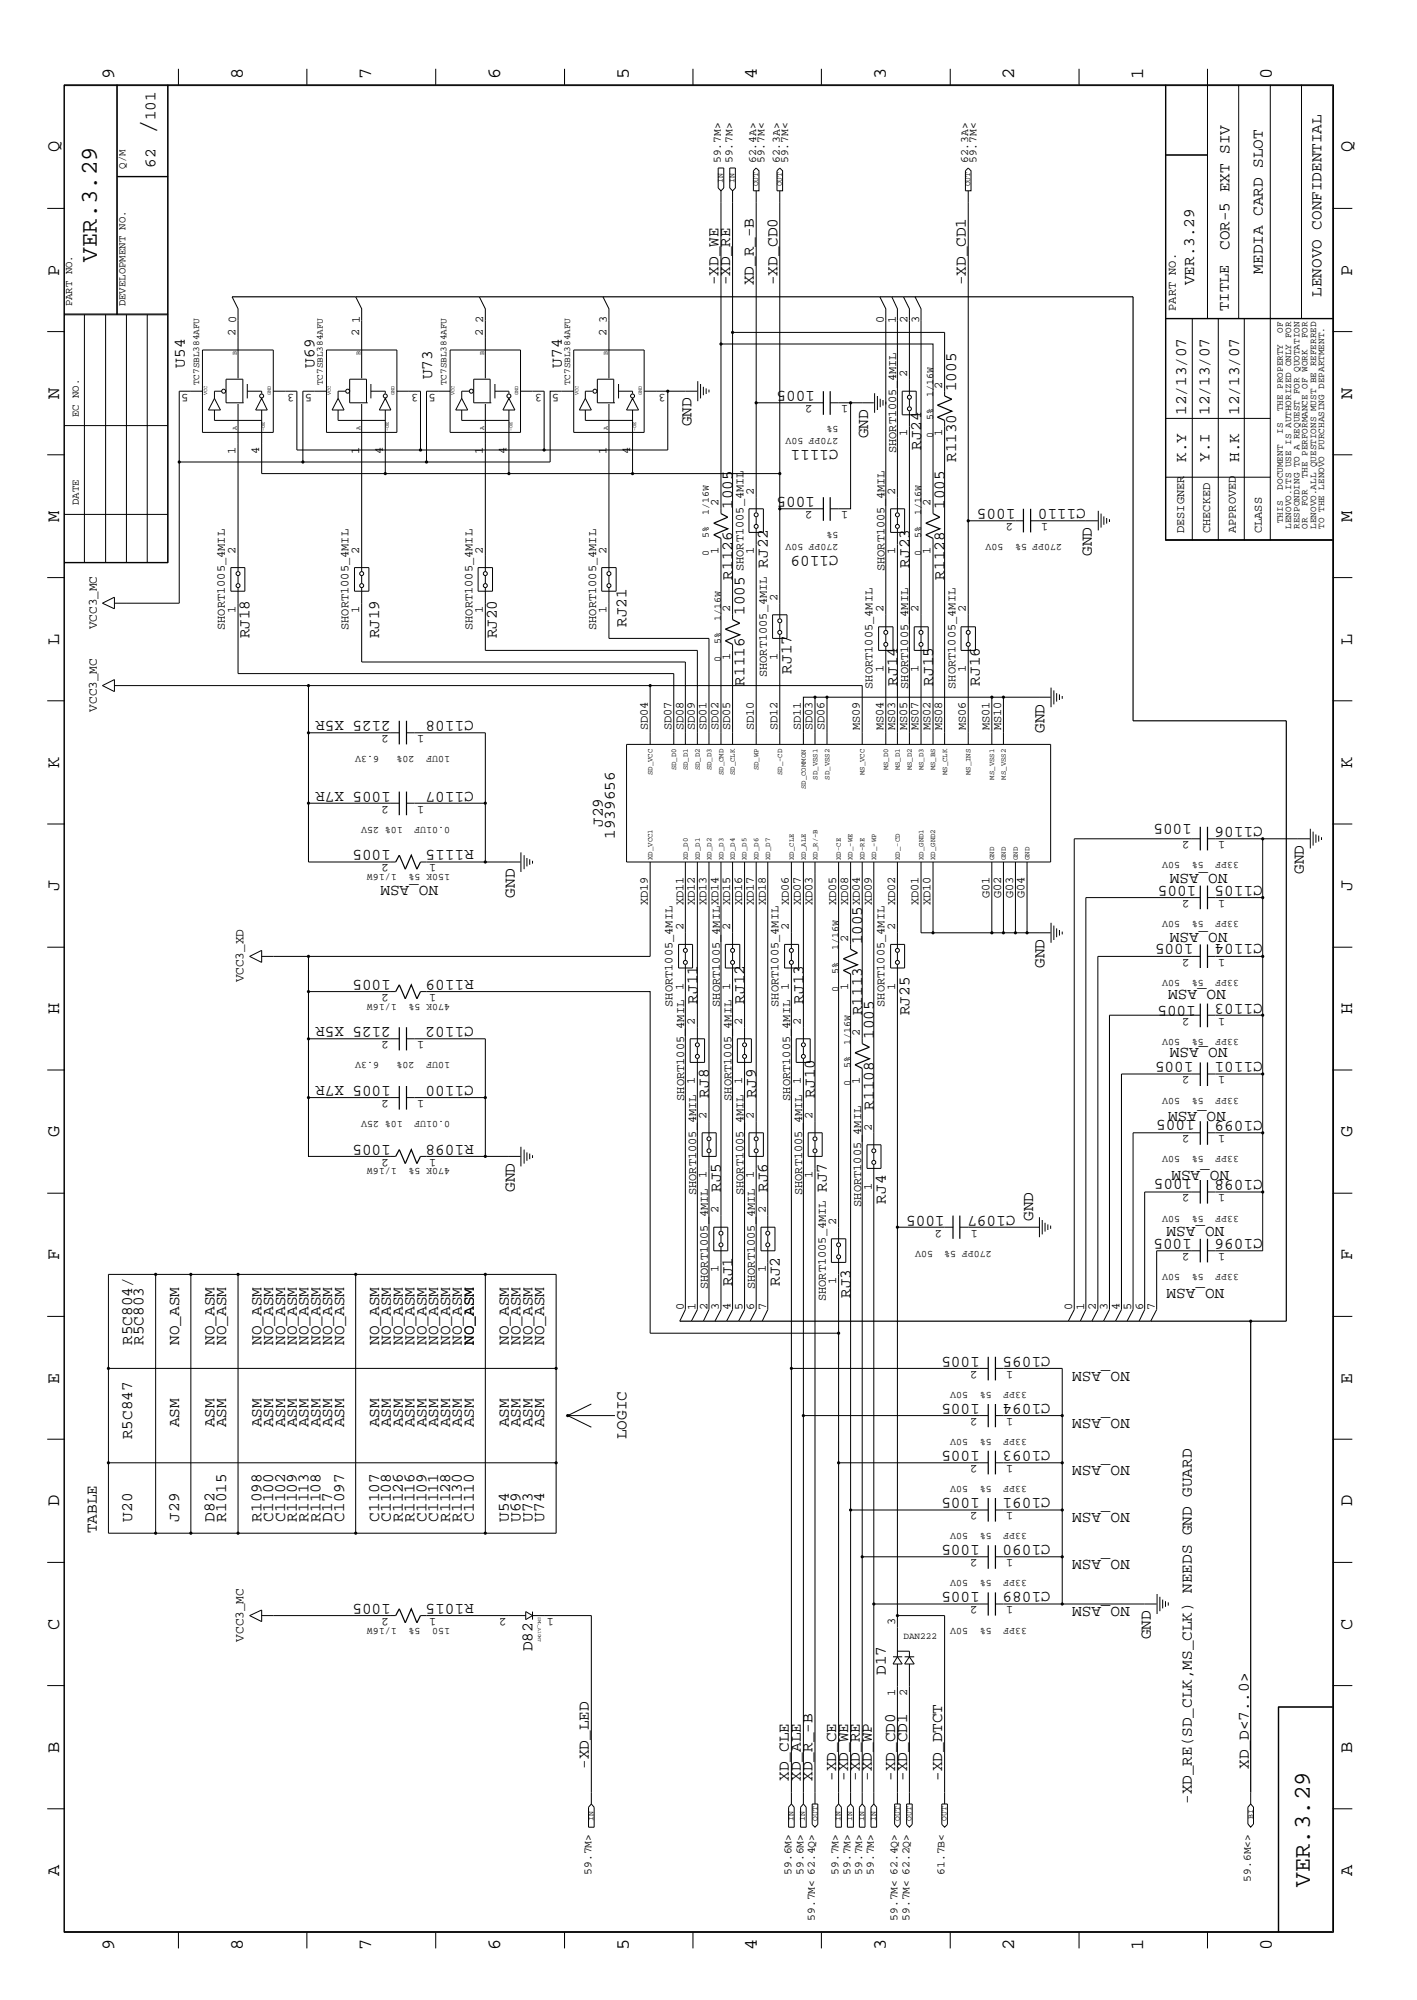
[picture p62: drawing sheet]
<svg xmlns="http://www.w3.org/2000/svg" width="300mm" height="423mm" viewBox="0 0 300 423" stroke-linecap="round" stroke-linejoin="round" font-family="sans-serif">
<defs><g id="words">
<text font-size="5.2" x="32.9" y="28.4" transform="rotate(-90 32.9 28.4)">/</text>
<g font-size="5.1">
<text x="20.5" y="55.4" transform="rotate(-90 20.5 55.4)">VER.3.29</text>
<text x="277.2" y="399.4" transform="rotate(-90 277.2 399.4)">VER.3.29</text>
</g>
<g font-size="4">
<text x="24.1" y="16.7" transform="rotate(-90 24.1 16.7)">9</text>
<text x="51.4" y="16.7" transform="rotate(-90 51.4 16.7)">8</text>
<text x="78.6" y="16.7" transform="rotate(-90 78.6 16.7)">7</text>
<text x="105.8" y="16.7" transform="rotate(-90 105.8 16.7)">6</text>
<text x="133.1" y="16.7" transform="rotate(-90 133.1 16.7)">5</text>
<text x="160.2" y="16.7" transform="rotate(-90 160.2 16.7)">4</text>
<text x="187.5" y="16.7" transform="rotate(-90 187.5 16.7)">3</text>
<text x="214.6" y="16.7" transform="rotate(-90 214.6 16.7)">2</text>
<text x="241.9" y="16.7" transform="rotate(-90 241.9 16.7)">1</text>
<text x="269.2" y="16.7" transform="rotate(-90 269.2 16.7)">0</text>
<text x="12.5" y="32.3" transform="rotate(-90 12.5 32.3)">Q</text>
<text x="286.2" y="32.3" transform="rotate(-90 286.2 32.3)">Q</text>
<text x="12.5" y="58.3" transform="rotate(-90 12.5 58.3)">P</text>
<text x="286.2" y="58.3" transform="rotate(-90 286.2 58.3)">P</text>
<text x="12.5" y="84.4" transform="rotate(-90 12.5 84.4)">N</text>
<text x="286.2" y="84.4" transform="rotate(-90 286.2 84.4)">N</text>
<text x="12.5" y="110.5" transform="rotate(-90 12.5 110.5)">M</text>
<text x="286.2" y="110.5" transform="rotate(-90 286.2 110.5)">M</text>
<text x="12.5" y="136.5" transform="rotate(-90 12.5 136.5)">L</text>
<text x="286.2" y="136.5" transform="rotate(-90 286.2 136.5)">L</text>
<text x="12.5" y="162.6" transform="rotate(-90 12.5 162.6)">K</text>
<text x="286.2" y="162.6" transform="rotate(-90 286.2 162.6)">K</text>
<text x="12.5" y="188.6" transform="rotate(-90 12.5 188.6)">J</text>
<text x="286.2" y="188.6" transform="rotate(-90 286.2 188.6)">J</text>
<text x="12.5" y="214.7" transform="rotate(-90 12.5 214.7)">H</text>
<text x="286.2" y="214.7" transform="rotate(-90 286.2 214.7)">H</text>
<text x="12.5" y="240.7" transform="rotate(-90 12.5 240.7)">G</text>
<text x="286.2" y="240.7" transform="rotate(-90 286.2 240.7)">G</text>
<text x="12.5" y="266.8" transform="rotate(-90 12.5 266.8)">F</text>
<text x="286.2" y="266.8" transform="rotate(-90 286.2 266.8)">F</text>
<text x="12.5" y="292.9" transform="rotate(-90 12.5 292.9)">E</text>
<text x="286.2" y="292.9" transform="rotate(-90 286.2 292.9)">E</text>
<text x="12.5" y="318.9" transform="rotate(-90 12.5 318.9)">D</text>
<text x="286.2" y="318.9" transform="rotate(-90 286.2 318.9)">D</text>
<text x="12.5" y="344.9" transform="rotate(-90 12.5 344.9)">C</text>
<text x="286.2" y="344.9" transform="rotate(-90 286.2 344.9)">C</text>
<text x="12.5" y="371" transform="rotate(-90 12.5 371)">B</text>
<text x="286.2" y="371" transform="rotate(-90 286.2 371)">B</text>
<text x="12.5" y="397" transform="rotate(-90 12.5 397)">A</text>
<text x="286.2" y="397" transform="rotate(-90 286.2 397)">A</text>
<text x="24.1" y="412.7" transform="rotate(-90 24.1 412.7)">9</text>
<text x="51.4" y="412.7" transform="rotate(-90 51.4 412.7)">8</text>
<text x="78.6" y="412.7" transform="rotate(-90 78.6 412.7)">7</text>
<text x="105.8" y="412.7" transform="rotate(-90 105.8 412.7)">6</text>
<text x="133.1" y="412.7" transform="rotate(-90 133.1 412.7)">5</text>
<text x="160.2" y="412.7" transform="rotate(-90 160.2 412.7)">4</text>
<text x="187.5" y="412.7" transform="rotate(-90 187.5 412.7)">3</text>
<text x="214.6" y="412.7" transform="rotate(-90 214.6 412.7)">2</text>
<text x="241.9" y="412.7" transform="rotate(-90 241.9 412.7)">1</text>
<text x="269.2" y="412.7" transform="rotate(-90 269.2 412.7)">0</text>
</g>
<g font-size="3.4">
<text x="32.9" y="25.5" transform="rotate(-90 32.9 25.5)">101</text>
<text x="32.9" y="35.5" transform="rotate(-90 32.9 35.5)">62</text>
<text x="260.2" y="52.9" transform="rotate(-90 260.2 52.9)">COR-5 EXT SIV</text>
<text x="267.2" y="57.9" transform="rotate(-90 267.2 57.9)">MEDIA CARD SLOT</text>
<text x="152.1" y="60.4" transform="rotate(-90 152.1 60.4)">-XD_WE</text>
<text x="154.5" y="60.4" transform="rotate(-90 154.5 60.4)">-XD_RE</text>
<text x="159.5" y="60.4" transform="rotate(-90 159.5 60.4)">XD_R_-B</text>
<text x="164.5" y="60.4" transform="rotate(-90 164.5 60.4)">-XD_CD0</text>
<text x="204.4" y="60.4" transform="rotate(-90 204.4 60.4)">-XD_CD1</text>
<text x="252.7" y="60.4" transform="rotate(-90 252.7 60.4)">VER.3.29</text>
<text x="279.7" y="62.8" transform="rotate(-90 279.7 62.8)">LENOVO CONFIDENTIAL</text>
<text x="39.1" y="77.8" transform="rotate(-90 39.1 77.8)">U54</text>
<text x="66.5" y="77.8" transform="rotate(-90 66.5 77.8)">U69</text>
<text x="118.9" y="77.8" transform="rotate(-90 118.9 77.8)">U74</text>
<text x="91.4" y="80.3" transform="rotate(-90 91.4 80.3)">U73</text>
<text x="172.5" y="82.8" transform="rotate(-180 172.5 82.8)">1005</text>
<text x="202.4" y="82.8" transform="rotate(-90 202.4 82.8)">1005</text>
<text x="251" y="87.8" transform="rotate(-90 251 87.8)">12/13/07</text>
<text x="255.9" y="87.8" transform="rotate(-90 255.9 87.8)">12/13/07</text>
<text x="262.2" y="87.8" transform="rotate(-90 262.2 87.8)">12/13/07</text>
<text x="146.3" y="90.3" transform="rotate(-90 146.3 90.3)">GND</text>
<text x="177.5" y="95.3" transform="rotate(-180 177.5 95.3)">C1111</text>
<text x="183.7" y="92.8" transform="rotate(-90 183.7 92.8)">GND</text>
<text x="194.9" y="95.2" transform="rotate(-90 194.9 95.2)">RJ24</text>
<text x="202.4" y="97.8" transform="rotate(-90 202.4 97.8)">R1130</text>
<text x="251" y="97.8" transform="rotate(-90 251 97.8)">K.Y</text>
<text x="255.9" y="97.8" transform="rotate(-90 255.9 97.8)">Y.I</text>
<text x="262.2" y="97.8" transform="rotate(-90 262.2 97.8)">H.K</text>
<text x="155" y="107.7" transform="rotate(-90 155 107.7)">1005</text>
<text x="172.5" y="105.2" transform="rotate(-180 172.5 105.2)">1005</text>
<text x="199.9" y="107.7" transform="rotate(-90 199.9 107.7)">1005</text>
<text x="214.9" y="107.7" transform="rotate(-180 214.9 107.7)">1005</text>
<text x="229.8" y="107.7" transform="rotate(-180 229.8 107.7)">C1110</text>
<text x="177.5" y="117.7" transform="rotate(-180 177.5 117.7)">C1109</text>
<text x="231.1" y="117.7" transform="rotate(-90 231.1 117.7)">GND</text>
<text x="155" y="122.7" transform="rotate(-90 155 122.7)">R1126</text>
<text x="162.5" y="120.1" transform="rotate(-90 162.5 120.1)">RJ22</text>
<text x="192.4" y="120.1" transform="rotate(-90 192.4 120.1)">RJ23</text>
<text x="199.9" y="122.7" transform="rotate(-90 199.9 122.7)">R1128</text>
<text x="157.6" y="130.1" transform="rotate(-90 157.6 130.1)">1005</text>
<text x="52.8" y="135.1" transform="rotate(-90 52.8 135.1)">RJ18</text>
<text x="80.3" y="135.1" transform="rotate(-90 80.3 135.1)">RJ19</text>
<text x="105.2" y="135.1" transform="rotate(-90 105.2 135.1)">RJ20</text>
<text x="132.6" y="132.7" transform="rotate(-90 132.6 132.7)">RJ21</text>
<text x="167.5" y="142.6" transform="rotate(-90 167.5 142.6)">RJ17</text>
<text x="157.6" y="145.1" transform="rotate(-90 157.6 145.1)">R1116</text>
<text x="189.9" y="145.1" transform="rotate(-90 189.9 145.1)">RJ14</text>
<text x="197.4" y="145.1" transform="rotate(-90 197.4 145.1)">RJ15</text>
<text x="207.3" y="145.1" transform="rotate(-90 207.3 145.1)">RJ16</text>
<text x="82.7" y="152.6" transform="rotate(-180 82.7 152.6)">2125 X5R</text>
<text x="100.2" y="152.6" transform="rotate(-180 100.2 152.6)">C1108</text>
<text x="221.1" y="155.1" transform="rotate(-90 221.1 155.1)">GND</text>
<text x="82.7" y="167.6" transform="rotate(-180 82.7 167.6)">1005 X7R</text>
<text x="100.2" y="167.6" transform="rotate(-180 100.2 167.6)">C1107</text>
<text x="127.6" y="175" transform="rotate(-90 127.6 175)">J29</text>
<text x="130.1" y="177.5" transform="rotate(-90 130.1 177.5)">1939656</text>
<text x="252.2" y="174.5" transform="rotate(-180 252.2 174.5)">1005</text>
<text x="267.2" y="175" transform="rotate(-180 267.2 175)">C1106</text>
<text x="82.7" y="180" transform="rotate(-180 82.7 180)">1005</text>
<text x="100.2" y="180" transform="rotate(-180 100.2 180)">R1115</text>
<text x="259.8" y="185" transform="rotate(-180 259.8 185)">NO_ASM</text>
<text x="275.9" y="185" transform="rotate(-90 275.9 185)">GND</text>
<text x="92.7" y="187.5" transform="rotate(-180 92.7 187.5)">NO_ASM</text>
<text x="109" y="190" transform="rotate(-90 109 190)">GND</text>
<text x="253.2" y="187.5" transform="rotate(-180 253.2 187.5)">1005</text>
<text x="267.2" y="187.5" transform="rotate(-180 267.2 187.5)">C1105</text>
<text x="259.8" y="197.4" transform="rotate(-180 259.8 197.4)">NO_ASM</text>
<text x="182.5" y="199.9" transform="rotate(-90 182.5 199.9)">1005</text>
<text x="252.6" y="199.9" transform="rotate(-180 252.6 199.9)">1005</text>
<text x="267.2" y="199.9" transform="rotate(-180 267.2 199.9)">C1104</text>
<text x="82.7" y="207.4" transform="rotate(-180 82.7 207.4)">1005</text>
<text x="100.2" y="207.4" transform="rotate(-180 100.2 207.4)">R1109</text>
<text x="221.1" y="204.9" transform="rotate(-90 221.1 204.9)">GND</text>
<text x="259.4" y="209.6" transform="rotate(-180 259.4 209.6)">NO_ASM</text>
<text x="147.6" y="212.4" transform="rotate(-90 147.6 212.4)">RJ11</text>
<text x="157.6" y="212.4" transform="rotate(-90 157.6 212.4)">RJ12</text>
<text x="170" y="212.4" transform="rotate(-90 170 212.4)">RJ13</text>
<text x="182.5" y="214.9" transform="rotate(-90 182.5 214.9)">R1113</text>
<text x="192.4" y="214.9" transform="rotate(-90 192.4 214.9)">RJ25</text>
<text x="253.1" y="212.9" transform="rotate(-180 253.1 212.9)">1005</text>
<text x="267.2" y="212.4" transform="rotate(-180 267.2 212.4)">C1103</text>
<text x="82.7" y="217.4" transform="rotate(-180 82.7 217.4)">2125 X5R</text>
<text x="100.2" y="217.4" transform="rotate(-180 100.2 217.4)">C1102</text>
<text x="184.9" y="219.9" transform="rotate(-90 184.9 219.9)">1005</text>
<text x="259.8" y="221.7" transform="rotate(-180 259.8 221.7)">NO_ASM</text>
<text x="252.6" y="224.7" transform="rotate(-180 252.6 224.7)">1005</text>
<text x="267.2" y="224.9" transform="rotate(-180 267.2 224.9)">C1101</text>
<text x="82.7" y="229.9" transform="rotate(-180 82.7 229.9)">1005 X7R</text>
<text x="100.2" y="229.9" transform="rotate(-180 100.2 229.9)">C1100</text>
<text x="150" y="232.3" transform="rotate(-90 150 232.3)">RJ8</text>
<text x="160" y="232.3" transform="rotate(-90 160 232.3)">RJ9</text>
<text x="172.5" y="232.3" transform="rotate(-90 172.5 232.3)">RJ10</text>
<text x="184.9" y="234.9" transform="rotate(-90 184.9 234.9)">R1108</text>
<text x="252.8" y="237.2" transform="rotate(-180 252.8 237.2)">1005</text>
<text x="259.4" y="235.3" transform="rotate(-180 259.4 235.3)">NO_ASM</text>
<text x="267.2" y="237.3" transform="rotate(-180 267.2 237.3)">C1099</text>
<text x="82.7" y="242.3" transform="rotate(-180 82.7 242.3)">1005</text>
<text x="100.2" y="242.3" transform="rotate(-180 100.2 242.3)">R1098</text>
<text x="252.3" y="249.5" transform="rotate(-180 252.3 249.5)">1005</text>
<text x="260.1" y="247.8" transform="rotate(-180 260.1 247.8)">NO_ASM</text>
<text x="267.2" y="249.8" transform="rotate(-180 267.2 249.8)">C1098</text>
<text x="109" y="252.3" transform="rotate(-90 109 252.3)">GND</text>
<text x="152.6" y="252.3" transform="rotate(-90 152.6 252.3)">RJ5</text>
<text x="162.5" y="252.3" transform="rotate(-90 162.5 252.3)">RJ6</text>
<text x="175" y="252.3" transform="rotate(-90 175 252.3)">RJ7</text>
<text x="187.5" y="254.8" transform="rotate(-90 187.5 254.8)">RJ4</text>
<text x="199.9" y="257.3" transform="rotate(-180 199.9 257.3)">1005</text>
<text x="214.9" y="257.3" transform="rotate(-180 214.9 257.3)">C1097</text>
<text x="218.6" y="258.4" transform="rotate(-90 218.6 258.4)">GND</text>
<text x="252.2" y="262.2" transform="rotate(-180 252.2 262.2)">1005</text>
<text x="259.1" y="259.8" transform="rotate(-180 259.1 259.8)">NO_ASM</text>
<text x="267.2" y="262.2" transform="rotate(-180 267.2 262.2)">C1096</text>
<text x="155" y="272.2" transform="rotate(-90 155 272.2)">RJ1</text>
<text x="165" y="272.2" transform="rotate(-90 165 272.2)">RJ2</text>
<text x="180" y="274.7" transform="rotate(-90 180 274.7)">RJ3</text>
<text x="259.1" y="272.9" transform="rotate(-180 259.1 272.9)">NO_ASM</text>
<text x="27.9" y="284.6" transform="rotate(-90 27.9 284.6)">R5C804/</text>
<text x="30.4" y="284.6" transform="rotate(-90 30.4 284.6)">R5C803</text>
<text x="37.9" y="284.6" transform="rotate(-90 37.9 284.6)">NO_ASM</text>
<text x="45.4" y="284.6" transform="rotate(-90 45.4 284.6)">NO_ASM</text>
<text x="47.8" y="284.6" transform="rotate(-90 47.8 284.6)">NO_ASM</text>
<text x="55.4" y="284.6" transform="rotate(-90 55.4 284.6)">NO_ASM</text>
<text x="57.8" y="284.6" transform="rotate(-90 57.8 284.6)">NO_ASM</text>
<text x="60.4" y="284.6" transform="rotate(-90 60.4 284.6)">NO_ASM</text>
<text x="62.8" y="284.6" transform="rotate(-90 62.8 284.6)">NO_ASM</text>
<text x="65.3" y="284.6" transform="rotate(-90 65.3 284.6)">NO_ASM</text>
<text x="67.8" y="284.6" transform="rotate(-90 67.8 284.6)">NO_ASM</text>
<text x="70.3" y="284.6" transform="rotate(-90 70.3 284.6)">NO_ASM</text>
<text x="72.8" y="284.6" transform="rotate(-90 72.8 284.6)">NO_ASM</text>
<text x="80.3" y="284.6" transform="rotate(-90 80.3 284.6)">NO_ASM</text>
<text x="82.7" y="284.6" transform="rotate(-90 82.7 284.6)">NO_ASM</text>
<text x="85.3" y="284.6" transform="rotate(-90 85.3 284.6)">NO_ASM</text>
<text x="87.7" y="284.6" transform="rotate(-90 87.7 284.6)">NO_ASM</text>
<text x="90.3" y="284.6" transform="rotate(-90 90.3 284.6)">NO_ASM</text>
<text x="92.7" y="284.6" transform="rotate(-90 92.7 284.6)">NO_ASM</text>
<text x="95.3" y="284.6" transform="rotate(-90 95.3 284.6)">NO_ASM</text>
<text x="97.7" y="284.6" transform="rotate(-90 97.7 284.6)">NO_ASM</text>
<text x="100.2" y="284.6" transform="rotate(-90 100.2 284.6)">NO_ASM</text>
<text x="107.7" y="284.6" transform="rotate(-90 107.7 284.6)">NO_ASM</text>
<text x="110.2" y="284.6" transform="rotate(-90 110.2 284.6)">NO_ASM</text>
<text x="112.7" y="284.6" transform="rotate(-90 112.7 284.6)">NO_ASM</text>
<text x="115.1" y="284.6" transform="rotate(-90 115.1 284.6)">NO_ASM</text>
<text x="207.3" y="287.2" transform="rotate(-180 207.3 287.2)">1005</text>
<text x="222.3" y="287.2" transform="rotate(-180 222.3 287.2)">C1095</text>
<text x="239.1" y="290.3" transform="rotate(-180 239.1 290.3)">NO_ASM</text>
<text x="207.3" y="297.2" transform="rotate(-180 207.3 297.2)">1005</text>
<text x="222.3" y="297.2" transform="rotate(-180 222.3 297.2)">C1094</text>
<text x="27.9" y="304.6" transform="rotate(-90 27.9 304.6)">R5C847</text>
<text x="37.9" y="302.1" transform="rotate(-90 37.9 302.1)">ASM</text>
<text x="45.4" y="302.1" transform="rotate(-90 45.4 302.1)">ASM</text>
<text x="47.8" y="302.1" transform="rotate(-90 47.8 302.1)">ASM</text>
<text x="55.4" y="302.1" transform="rotate(-90 55.4 302.1)">ASM</text>
<text x="57.8" y="302.1" transform="rotate(-90 57.8 302.1)">ASM</text>
<text x="60.4" y="302.1" transform="rotate(-90 60.4 302.1)">ASM</text>
<text x="62.8" y="302.1" transform="rotate(-90 62.8 302.1)">ASM</text>
<text x="65.3" y="302.1" transform="rotate(-90 65.3 302.1)">ASM</text>
<text x="67.8" y="302.1" transform="rotate(-90 67.8 302.1)">ASM</text>
<text x="70.3" y="302.1" transform="rotate(-90 70.3 302.1)">ASM</text>
<text x="72.8" y="302.1" transform="rotate(-90 72.8 302.1)">ASM</text>
<text x="80.3" y="302.1" transform="rotate(-90 80.3 302.1)">ASM</text>
<text x="82.7" y="302.1" transform="rotate(-90 82.7 302.1)">ASM</text>
<text x="85.3" y="302.1" transform="rotate(-90 85.3 302.1)">ASM</text>
<text x="87.7" y="302.1" transform="rotate(-90 87.7 302.1)">ASM</text>
<text x="90.3" y="302.1" transform="rotate(-90 90.3 302.1)">ASM</text>
<text x="92.7" y="302.1" transform="rotate(-90 92.7 302.1)">ASM</text>
<text x="95.2" y="302.1" transform="rotate(-90 95.2 302.1)">ASM</text>
<text x="97.7" y="302.1" transform="rotate(-90 97.7 302.1)">ASM</text>
<text x="100.2" y="302.1" transform="rotate(-90 100.2 302.1)">ASM</text>
<text x="107.7" y="302.1" transform="rotate(-90 107.7 302.1)">ASM</text>
<text x="110.2" y="302.1" transform="rotate(-90 110.2 302.1)">ASM</text>
<text x="112.7" y="302.1" transform="rotate(-90 112.7 302.1)">ASM</text>
<text x="115.1" y="302.1" transform="rotate(-90 115.1 302.1)">ASM</text>
<text x="132.6" y="304.6" transform="rotate(-90 132.6 304.6)">LOGIC</text>
<text x="239.1" y="300.3" transform="rotate(-180 239.1 300.3)">NO_ASM</text>
<text x="207.3" y="307.1" transform="rotate(-180 207.3 307.1)">1005</text>
<text x="222.3" y="307.1" transform="rotate(-180 222.3 307.1)">C1093</text>
<text x="239.1" y="310.3" transform="rotate(-180 239.1 310.3)">NO_ASM</text>
<text x="207.3" y="317.1" transform="rotate(-180 207.3 317.1)">1005</text>
<text x="222.3" y="317.1" transform="rotate(-180 222.3 317.1)">C1091</text>
<text x="27.9" y="322.1" transform="rotate(-90 27.9 322.1)">U20</text>
<text x="37.9" y="322.1" transform="rotate(-90 37.9 322.1)">J29</text>
<text x="45.4" y="322.1" transform="rotate(-90 45.4 322.1)">D82</text>
<text x="47.8" y="322.1" transform="rotate(-90 47.8 322.1)">R1015</text>
<text x="55.4" y="322.1" transform="rotate(-90 55.4 322.1)">R1098</text>
<text x="57.8" y="322.1" transform="rotate(-90 57.8 322.1)">C1100</text>
<text x="60.4" y="322.1" transform="rotate(-90 60.4 322.1)">C1102</text>
<text x="62.8" y="322.1" transform="rotate(-90 62.8 322.1)">R1109</text>
<text x="65.3" y="322.1" transform="rotate(-90 65.3 322.1)">R1113</text>
<text x="67.8" y="322.1" transform="rotate(-90 67.8 322.1)">R1108</text>
<text x="70.3" y="322.1" transform="rotate(-90 70.3 322.1)">D17</text>
<text x="72.8" y="322.1" transform="rotate(-90 72.8 322.1)">C1097</text>
<text x="80.3" y="322.1" transform="rotate(-90 80.3 322.1)">C1107</text>
<text x="82.7" y="322.1" transform="rotate(-90 82.7 322.1)">C1108</text>
<text x="85.3" y="322.1" transform="rotate(-90 85.3 322.1)">R1126</text>
<text x="87.7" y="322.1" transform="rotate(-90 87.7 322.1)">R1116</text>
<text x="90.3" y="322.1" transform="rotate(-90 90.3 322.1)">C1109</text>
<text x="92.7" y="322.1" transform="rotate(-90 92.7 322.1)">C1111</text>
<text x="95.2" y="322.1" transform="rotate(-90 95.2 322.1)">R1128</text>
<text x="97.7" y="322.1" transform="rotate(-90 97.7 322.1)">R1130</text>
<text x="100.2" y="322.1" transform="rotate(-90 100.2 322.1)">C1110</text>
<text x="107.7" y="322.1" transform="rotate(-90 107.7 322.1)">U54</text>
<text x="110.2" y="322.1" transform="rotate(-90 110.2 322.1)">U69</text>
<text x="112.7" y="322.1" transform="rotate(-90 112.7 322.1)">U73</text>
<text x="115.1" y="322.1" transform="rotate(-90 115.1 322.1)">U74</text>
<text x="239.1" y="320.3" transform="rotate(-180 239.1 320.3)">NO_ASM</text>
<text x="20.5" y="324.5" transform="rotate(-90 20.5 324.5)">TABLE</text>
<text x="207.3" y="327.1" transform="rotate(-180 207.3 327.1)">1005</text>
<text x="222.3" y="327.1" transform="rotate(-180 222.3 327.1)">C1090</text>
<text x="239.1" y="330.2" transform="rotate(-180 239.1 330.2)">NO_ASM</text>
<text x="82.7" y="339.5" transform="rotate(-180 82.7 339.5)">1005</text>
<text x="100.2" y="339.5" transform="rotate(-180 100.2 339.5)">R1015</text>
<text x="207.3" y="337.1" transform="rotate(-180 207.3 337.1)">1005</text>
<text x="222.3" y="337.1" transform="rotate(-180 222.3 337.1)">C1089</text>
<text x="239.1" y="340.2" transform="rotate(-180 239.1 340.2)">NO_ASM</text>
<text x="243.5" y="347" transform="rotate(-90 243.5 347)">GND</text>
<text x="112.7" y="349.5" transform="rotate(-90 112.7 349.5)">D82</text>
<text x="187.5" y="354.5" transform="rotate(-90 187.5 354.5)">D17</text>
<text x="124.6" y="374.4" transform="rotate(-90 124.6 374.4)">-XD_LED</text>
<text x="167" y="376.9" transform="rotate(-90 167 376.9)">XD_CLE</text>
<text x="169.5" y="376.9" transform="rotate(-90 169.5 376.9)">XD_ALE</text>
<text x="172" y="376.9" transform="rotate(-90 172 376.9)">XD_R_-B</text>
<text x="177" y="376.9" transform="rotate(-90 177 376.9)">-XD_CE</text>
<text x="179.5" y="376.9" transform="rotate(-90 179.5 376.9)">-XD_WE</text>
<text x="181.9" y="376.9" transform="rotate(-90 181.9 376.9)">-XD_RE</text>
<text x="184.5" y="376.9" transform="rotate(-90 184.5 376.9)">-XD_WP</text>
<text x="189.4" y="376.9" transform="rotate(-90 189.4 376.9)">-XD_CD0</text>
<text x="191.9" y="376.9" transform="rotate(-90 191.9 376.9)">-XD_CD1</text>
<text x="199.4" y="376.9" transform="rotate(-90 199.4 376.9)">-XD_DTCT</text>
<text x="264.2" y="374.4" transform="rotate(-90 264.2 374.4)">XD_D&lt;7..0&gt;</text>
<text x="252.2" y="381.8" transform="rotate(-90 252.2 381.8)">-XD_RE(SD_CLK,MS_CLK) NEEDS GND GUARD</text>
</g>
<text font-size="3.2" x="260" y="65.8" transform="rotate(-90 260 65.8)">TITLE</text>
<g font-size="2.7">
<text x="20.5" y="133.2" transform="rotate(-90 20.5 133.2)">VCC3_MC</text>
<text x="20.5" y="150.6" transform="rotate(-90 20.5 150.6)">VCC3_MC</text>
<text x="51.6" y="207.9" transform="rotate(-90 51.6 207.9)">VCC3_XD</text>
<text x="51.6" y="347.5" transform="rotate(-90 51.6 347.5)">VCC3_MC</text>
</g>
<g font-size="2.5">
<text x="248.8" y="65.8" transform="rotate(-90 248.8 65.8)">PART NO.</text>
<text x="49.9" y="71.1" transform="rotate(-90 49.9 71.1)">2</text>
<text x="50" y="68.4" transform="rotate(-90 50 68.4)">0</text>
<text x="76" y="71.1" transform="rotate(-90 76 71.1)">2</text>
<text x="76.1" y="68.4" transform="rotate(-90 76.1 68.4)">1</text>
<text x="102.2" y="71.1" transform="rotate(-90 102.2 71.1)">2</text>
<text x="102.3" y="68.4" transform="rotate(-90 102.3 68.4)">2</text>
<text x="128.4" y="71.1" transform="rotate(-90 128.4 71.1)">2</text>
<text x="128.4" y="68.4" transform="rotate(-90 128.4 68.4)">3</text>
<text x="187" y="68.4" transform="rotate(-90 187 68.4)">0</text>
<text x="189.6" y="68.4" transform="rotate(-90 189.6 68.4)">1</text>
<text x="192" y="68.4" transform="rotate(-90 192 68.4)">2</text>
<text x="194.5" y="68.4" transform="rotate(-90 194.5 68.4)">3</text>
<text x="39.9" y="83.3" transform="rotate(-180 39.9 83.3)">5</text>
<text x="62.3" y="83.3" transform="rotate(-180 62.3 83.3)">3</text>
<text x="66" y="83.3" transform="rotate(-180 66 83.3)">5</text>
<text x="88.6" y="83.3" transform="rotate(-180 88.6 83.3)">3</text>
<text x="92.2" y="83.3" transform="rotate(-180 92.2 83.3)">5</text>
<text x="114.7" y="83.3" transform="rotate(-180 114.7 83.3)">3</text>
<text x="118.4" y="83.3" transform="rotate(-180 118.4 83.3)">5</text>
<text x="140.9" y="83.3" transform="rotate(-180 140.9 83.3)">3</text>
<text x="191.9" y="79.8" transform="rotate(-90 191.9 79.8)">2</text>
<text x="199.4" y="82.3" transform="rotate(-90 199.4 82.3)">2</text>
<text x="172" y="85.8" transform="rotate(-180 172 85.8)">2</text>
<text x="179.5" y="85.8" transform="rotate(-180 179.5 85.8)">1</text>
<text x="189.7" y="95.9" transform="rotate(-90 189.7 95.9)">SHORT1005_4MIL</text>
<text x="191.9" y="92.3" transform="rotate(-90 191.9 92.3)">1</text>
<text x="199.4" y="92.3" transform="rotate(-90 199.4 92.3)">1</text>
<text x="49.9" y="96" transform="rotate(-90 49.9 96)">1</text>
<text x="54.9" y="96" transform="rotate(-90 54.9 96)">4</text>
<text x="76" y="96" transform="rotate(-90 76 96)">1</text>
<text x="81" y="96" transform="rotate(-90 81 96)">4</text>
<text x="102.2" y="96" transform="rotate(-90 102.2 96)">1</text>
<text x="107.2" y="96" transform="rotate(-90 107.2 96)">4</text>
<text x="128.4" y="96" transform="rotate(-90 128.4 96)">1</text>
<text x="133.3" y="96" transform="rotate(-90 133.3 96)">4</text>
<text x="152.1" y="107.2" transform="rotate(-90 152.1 107.2)">2</text>
<text x="159.5" y="104.7" transform="rotate(-90 159.5 104.7)">2</text>
<text x="189.4" y="104.7" transform="rotate(-90 189.4 104.7)">2</text>
<text x="196.9" y="107.2" transform="rotate(-90 196.9 107.2)">2</text>
<text x="172" y="108.2" transform="rotate(-180 172 108.2)">2</text>
<text x="179.5" y="108.2" transform="rotate(-180 179.5 108.2)">1</text>
<text x="214.4" y="110.7" transform="rotate(-180 214.4 110.7)">2</text>
<text x="221.8" y="110.7" transform="rotate(-180 221.8 110.7)">1</text>
<text x="250.6" y="112.9" transform="rotate(-90 250.6 112.9)">DESIGNER</text>
<text x="256.1" y="112.9" transform="rotate(-90 256.1 112.9)">CHECKED</text>
<text x="261.5" y="112.9" transform="rotate(-90 261.5 112.9)">APPROVED</text>
<text x="267" y="112.9" transform="rotate(-90 267 112.9)">CLASS</text>
<text x="49.9" y="117.2" transform="rotate(-90 49.9 117.2)">2</text>
<text x="76" y="117.2" transform="rotate(-90 76 117.2)">2</text>
<text x="102.2" y="117.2" transform="rotate(-90 102.2 117.2)">2</text>
<text x="128.4" y="117.2" transform="rotate(-90 128.4 117.2)">2</text>
<text x="152.1" y="117.2" transform="rotate(-90 152.1 117.2)">1</text>
<text x="159.5" y="117.2" transform="rotate(-90 159.5 117.2)">1</text>
<text x="189.4" y="117.2" transform="rotate(-90 189.4 117.2)">1</text>
<text x="196.9" y="117.2" transform="rotate(-90 196.9 117.2)">1</text>
<text x="157.3" y="120.9" transform="rotate(-90 157.3 120.9)">SHORT1005_4MIL</text>
<text x="187.2" y="120.9" transform="rotate(-90 187.2 120.9)">SHORT1005_4MIL</text>
<text x="49.9" y="129.7" transform="rotate(-90 49.9 129.7)">1</text>
<text x="76" y="129.7" transform="rotate(-90 76 129.7)">1</text>
<text x="102.2" y="129.7" transform="rotate(-90 102.2 129.7)">1</text>
<text x="128.4" y="129.7" transform="rotate(-90 128.4 129.7)">1</text>
<text x="154.5" y="129.6" transform="rotate(-90 154.5 129.6)">2</text>
<text x="164.5" y="127.2" transform="rotate(-90 164.5 127.2)">2</text>
<text x="186.9" y="129.6" transform="rotate(-90 186.9 129.6)">2</text>
<text x="194.4" y="129.6" transform="rotate(-90 194.4 129.6)">2</text>
<text x="204.4" y="129.6" transform="rotate(-90 204.4 129.6)">2</text>
<text x="47.6" y="133.4" transform="rotate(-90 47.6 133.4)">SHORT1005_4MIL</text>
<text x="73.7" y="133.4" transform="rotate(-90 73.7 133.4)">SHORT1005_4MIL</text>
<text x="100" y="133.4" transform="rotate(-90 100 133.4)">SHORT1005_4MIL</text>
<text x="126.2" y="133.4" transform="rotate(-90 126.2 133.4)">SHORT1005_4MIL</text>
<text x="154.5" y="139.6" transform="rotate(-90 154.5 139.6)">1</text>
<text x="162.3" y="143.3" transform="rotate(-90 162.3 143.3)">SHORT1005_4MIL</text>
<text x="164.5" y="139.6" transform="rotate(-90 164.5 139.6)">1</text>
<text x="186.9" y="142.2" transform="rotate(-90 186.9 142.2)">1</text>
<text x="194.4" y="142.2" transform="rotate(-90 194.4 142.2)">1</text>
<text x="204.4" y="142.2" transform="rotate(-90 204.4 142.2)">1</text>
<text x="184.7" y="145.8" transform="rotate(-90 184.7 145.8)">SHORT1005_4MIL</text>
<text x="192.2" y="145.8" transform="rotate(-90 192.2 145.8)">SHORT1005_4MIL</text>
<text x="202.2" y="145.8" transform="rotate(-90 202.2 145.8)">SHORT1005_4MIL</text>
<text x="82.3" y="155.5" transform="rotate(-180 82.3 155.5)">2</text>
<text x="89.7" y="155.5" transform="rotate(-180 89.7 155.5)">1</text>
<text x="137.1" y="154.6" transform="rotate(-90 137.1 154.6)">SD04</text>
<text x="142.1" y="154.6" transform="rotate(-90 142.1 154.6)">SD07</text>
<text x="144.6" y="154.6" transform="rotate(-90 144.6 154.6)">SD08</text>
<text x="147.1" y="154.6" transform="rotate(-90 147.1 154.6)">SD09</text>
<text x="149.5" y="154.6" transform="rotate(-90 149.5 154.6)">SD01</text>
<text x="152.1" y="154.6" transform="rotate(-90 152.1 154.6)">SD02</text>
<text x="154.5" y="154.6" transform="rotate(-90 154.5 154.6)">SD05</text>
<text x="159.5" y="154.6" transform="rotate(-90 159.5 154.6)">SD10</text>
<text x="164.5" y="154.6" transform="rotate(-90 164.5 154.6)">SD12</text>
<text x="169.5" y="154.6" transform="rotate(-90 169.5 154.6)">SD11</text>
<text x="172" y="154.6" transform="rotate(-90 172 154.6)">SD03</text>
<text x="174.5" y="154.6" transform="rotate(-90 174.5 154.6)">SD06</text>
<text x="181.9" y="154.6" transform="rotate(-90 181.9 154.6)">MS09</text>
<text x="186.9" y="154.6" transform="rotate(-90 186.9 154.6)">MS04</text>
<text x="189.4" y="154.6" transform="rotate(-90 189.4 154.6)">MS03</text>
<text x="191.9" y="154.6" transform="rotate(-90 191.9 154.6)">MS05</text>
<text x="194.4" y="154.6" transform="rotate(-90 194.4 154.6)">MS07</text>
<text x="196.9" y="154.6" transform="rotate(-90 196.9 154.6)">MS02</text>
<text x="199.4" y="154.6" transform="rotate(-90 199.4 154.6)">MS08</text>
<text x="204.4" y="154.6" transform="rotate(-90 204.4 154.6)">MS06</text>
<text x="209.4" y="154.6" transform="rotate(-90 209.4 154.6)">MS01</text>
<text x="211.8" y="154.6" transform="rotate(-90 211.8 154.6)">MS10</text>
<text x="82.3" y="170.5" transform="rotate(-180 82.3 170.5)">2</text>
<text x="89.7" y="170.5" transform="rotate(-180 89.7 170.5)">1</text>
<text x="251.7" y="178" transform="rotate(-180 251.7 178)">2</text>
<text x="259.2" y="178" transform="rotate(-180 259.2 178)">1</text>
<text x="82.3" y="183" transform="rotate(-180 82.3 183)">2</text>
<text x="92.3" y="183" transform="rotate(-180 92.3 183)">1</text>
<text x="137.1" y="191.6" transform="rotate(-90 137.1 191.6)">XD19</text>
<text x="144.6" y="191.6" transform="rotate(-90 144.6 191.6)">XD11</text>
<text x="147.1" y="191.6" transform="rotate(-90 147.1 191.6)">XD12</text>
<text x="149.5" y="191.6" transform="rotate(-90 149.5 191.6)">XD13</text>
<text x="154.5" y="191.6" transform="rotate(-90 154.5 191.6)">XD15</text>
<text x="157.1" y="191.6" transform="rotate(-90 157.1 191.6)">XD16</text>
<text x="159.5" y="191.6" transform="rotate(-90 159.5 191.6)">XD17</text>
<text x="162.1" y="191.6" transform="rotate(-90 162.1 191.6)">XD18</text>
<text x="167" y="191.6" transform="rotate(-90 167 191.6)">XD06</text>
<text x="169.5" y="191.6" transform="rotate(-90 169.5 191.6)">XD07</text>
<text x="172" y="191.6" transform="rotate(-90 172 191.6)">XD03</text>
<text x="177" y="191.6" transform="rotate(-90 177 191.6)">XD05</text>
<text x="179.5" y="191.6" transform="rotate(-90 179.5 191.6)">XD08</text>
<text x="181.9" y="191.6" transform="rotate(-90 181.9 191.6)">XD04</text>
<text x="184.5" y="191.6" transform="rotate(-90 184.5 191.6)">XD09</text>
<text x="189.4" y="191.6" transform="rotate(-90 189.4 191.6)">XD02</text>
<text x="194.4" y="191.6" transform="rotate(-90 194.4 191.6)">XD01</text>
<text x="196.9" y="191.6" transform="rotate(-90 196.9 191.6)">XD10</text>
<text x="209.4" y="190.1" transform="rotate(-90 209.4 190.1)">G01</text>
<text x="211.8" y="190.1" transform="rotate(-90 211.8 190.1)">G02</text>
<text x="214.4" y="190.1" transform="rotate(-90 214.4 190.1)">G03</text>
<text x="216.8" y="190.1" transform="rotate(-90 216.8 190.1)">G04</text>
<text x="251.7" y="190.5" transform="rotate(-180 251.7 190.5)">2</text>
<text x="259.2" y="190.5" transform="rotate(-180 259.2 190.5)">1</text>
<text x="144.6" y="196.9" transform="rotate(-90 144.6 196.9)">2</text>
<text x="154.5" y="196.9" transform="rotate(-90 154.5 196.9)">2</text>
<text x="167" y="196.9" transform="rotate(-90 167 196.9)">2</text>
<text x="189.4" y="196.9" transform="rotate(-90 189.4 196.9)">2</text>
<text x="179.5" y="199.5" transform="rotate(-90 179.5 199.5)">2</text>
<text x="251.7" y="202.9" transform="rotate(-180 251.7 202.9)">2</text>
<text x="259.2" y="202.9" transform="rotate(-180 259.2 202.9)">1</text>
<text x="144.6" y="209.5" transform="rotate(-90 144.6 209.5)">1</text>
<text x="154.5" y="209.5" transform="rotate(-90 154.5 209.5)">1</text>
<text x="167" y="209.5" transform="rotate(-90 167 209.5)">1</text>
<text x="179.5" y="209.5" transform="rotate(-90 179.5 209.5)">1</text>
<text x="189.4" y="209.5" transform="rotate(-90 189.4 209.5)">1</text>
<text x="82.3" y="210.4" transform="rotate(-180 82.3 210.4)">2</text>
<text x="92.3" y="210.4" transform="rotate(-180 92.3 210.4)">1</text>
<text x="142.3" y="213.1" transform="rotate(-90 142.3 213.1)">SHORT1005_4MIL</text>
<text x="152.3" y="213.1" transform="rotate(-90 152.3 213.1)">SHORT1005_4MILXD14</text>
<text x="164.8" y="213.1" transform="rotate(-90 164.8 213.1)">SHORT1005_4MIL</text>
<text x="187.2" y="213.1" transform="rotate(-90 187.2 213.1)">SHORT1005_4MIL</text>
<text x="251.7" y="215.4" transform="rotate(-180 251.7 215.4)">2</text>
<text x="259.2" y="215.4" transform="rotate(-180 259.2 215.4)">1</text>
<text x="82.3" y="220.4" transform="rotate(-180 82.3 220.4)">2</text>
<text x="89.7" y="220.4" transform="rotate(-180 89.7 220.4)">1</text>
<text x="147.1" y="216.9" transform="rotate(-90 147.1 216.9)">2</text>
<text x="157.1" y="216.9" transform="rotate(-90 157.1 216.9)">2</text>
<text x="169.5" y="216.9" transform="rotate(-90 169.5 216.9)">2</text>
<text x="181.9" y="219.4" transform="rotate(-90 181.9 219.4)">2</text>
<text x="251.7" y="227.8" transform="rotate(-180 251.7 227.8)">2</text>
<text x="259.2" y="227.8" transform="rotate(-180 259.2 227.8)">1</text>
<text x="82.3" y="232.8" transform="rotate(-180 82.3 232.8)">2</text>
<text x="89.7" y="232.8" transform="rotate(-180 89.7 232.8)">1</text>
<text x="144.8" y="233" transform="rotate(-90 144.8 233)">SHORT1005_4MIL</text>
<text x="147.1" y="229.4" transform="rotate(-90 147.1 229.4)">1</text>
<text x="154.8" y="233" transform="rotate(-90 154.8 233)">SHORT1005_4MIL</text>
<text x="157.1" y="229.4" transform="rotate(-90 157.1 229.4)">1</text>
<text x="167.2" y="233" transform="rotate(-90 167.2 233)">SHORT1005_4MIL</text>
<text x="169.5" y="229.4" transform="rotate(-90 169.5 229.4)">1</text>
<text x="181.9" y="229.4" transform="rotate(-90 181.9 229.4)">1</text>
<text x="149.5" y="236.8" transform="rotate(-90 149.5 236.8)">2</text>
<text x="159.5" y="236.8" transform="rotate(-90 159.5 236.8)">2</text>
<text x="172" y="236.8" transform="rotate(-90 172 236.8)">2</text>
<text x="184.5" y="239.4" transform="rotate(-90 184.5 239.4)">2</text>
<text x="82.3" y="245.3" transform="rotate(-180 82.3 245.3)">2</text>
<text x="92.3" y="245.3" transform="rotate(-180 92.3 245.3)">1</text>
<text x="251.7" y="240.3" transform="rotate(-180 251.7 240.3)">2</text>
<text x="259.2" y="240.3" transform="rotate(-180 259.2 240.3)">1</text>
<text x="149.5" y="249.3" transform="rotate(-90 149.5 249.3)">1</text>
<text x="159.5" y="249.3" transform="rotate(-90 159.5 249.3)">1</text>
<text x="172" y="249.3" transform="rotate(-90 172 249.3)">1</text>
<text x="184.5" y="251.8" transform="rotate(-90 184.5 251.8)">1</text>
<text x="147.3" y="253" transform="rotate(-90 147.3 253)">SHORT1005_4MIL</text>
<text x="152.1" y="256.8" transform="rotate(-90 152.1 256.8)">2</text>
<text x="157.3" y="253" transform="rotate(-90 157.3 253)">SHORT1005_4MIL</text>
<text x="162.1" y="256.8" transform="rotate(-90 162.1 256.8)">2</text>
<text x="169.8" y="253" transform="rotate(-90 169.8 253)">SHORT1005_4MIL</text>
<text x="182.2" y="255.4" transform="rotate(-90 182.2 255.4)">SHORT1005_4MIL</text>
<text x="251.7" y="252.8" transform="rotate(-180 251.7 252.8)">2</text>
<text x="259.2" y="252.8" transform="rotate(-180 259.2 252.8)">1</text>
<text x="177" y="259.2" transform="rotate(-90 177 259.2)">2</text>
<text x="199.4" y="260.3" transform="rotate(-180 199.4 260.3)">2</text>
<text x="206.9" y="260.3" transform="rotate(-180 206.9 260.3)">1</text>
<text x="152.1" y="269.2" transform="rotate(-90 152.1 269.2)">1</text>
<text x="162.1" y="269.2" transform="rotate(-90 162.1 269.2)">1</text>
<text x="251.7" y="265.3" transform="rotate(-180 251.7 265.3)">2</text>
<text x="259.2" y="265.3" transform="rotate(-180 259.2 265.3)">1</text>
<text x="149.8" y="272.9" transform="rotate(-90 149.8 272.9)">SHORT1005_4MIL</text>
<text x="159.8" y="272.9" transform="rotate(-90 159.8 272.9)">SHORT1005_4MIL</text>
<text x="174.8" y="275.4" transform="rotate(-90 174.8 275.4)">SHORT1005_4MIL</text>
<text x="177" y="271.8" transform="rotate(-90 177 271.8)">1</text>
<text x="144.7" y="277.3" transform="rotate(-90 144.7 277.3)">0</text>
<text x="147.2" y="277.3" transform="rotate(-90 147.2 277.3)">1</text>
<text x="149.7" y="277.3" transform="rotate(-90 149.7 277.3)">2</text>
<text x="152.1" y="277.3" transform="rotate(-90 152.1 277.3)">3</text>
<text x="154.6" y="277.3" transform="rotate(-90 154.6 277.3)">4</text>
<text x="157.1" y="277.3" transform="rotate(-90 157.1 277.3)">5</text>
<text x="159.6" y="277.3" transform="rotate(-90 159.6 277.3)">6</text>
<text x="162.1" y="277.3" transform="rotate(-90 162.1 277.3)">7</text>
<text x="226.9" y="277.3" transform="rotate(-90 226.9 277.3)">0</text>
<text x="229.4" y="277.3" transform="rotate(-90 229.4 277.3)">1</text>
<text x="231.9" y="277.3" transform="rotate(-90 231.9 277.3)">2</text>
<text x="234.4" y="277.3" transform="rotate(-90 234.4 277.3)">3</text>
<text x="236.9" y="277.3" transform="rotate(-90 236.9 277.3)">4</text>
<text x="239.4" y="277.3" transform="rotate(-90 239.4 277.3)">5</text>
<text x="241.9" y="277.3" transform="rotate(-90 241.9 277.3)">6</text>
<text x="244.3" y="277.3" transform="rotate(-90 244.3 277.3)">7</text>
<text x="206.8" y="290.2" transform="rotate(-180 206.8 290.2)">2</text>
<text x="214.4" y="290.2" transform="rotate(-180 214.4 290.2)">1</text>
<text x="206.8" y="300.1" transform="rotate(-180 206.8 300.1)">2</text>
<text x="214.4" y="300.1" transform="rotate(-180 214.4 300.1)">1</text>
<text x="206.8" y="310.1" transform="rotate(-180 206.8 310.1)">2</text>
<text x="214.4" y="310.1" transform="rotate(-180 214.4 310.1)">1</text>
<text x="206.8" y="320" transform="rotate(-180 206.8 320)">2</text>
<text x="214.4" y="320" transform="rotate(-180 214.4 320)">1</text>
<text x="206.8" y="330" transform="rotate(-180 206.8 330)">2</text>
<text x="214.4" y="330" transform="rotate(-180 214.4 330)">1</text>
<text x="206.8" y="340" transform="rotate(-180 206.8 340)">2</text>
<text x="214.4" y="340" transform="rotate(-180 214.4 340)">1</text>
<text x="82.3" y="342.5" transform="rotate(-180 82.3 342.5)">2</text>
<text x="92.3" y="342.5" transform="rotate(-180 92.3 342.5)">1</text>
<text x="107.2" y="342.5" transform="rotate(-180 107.2 342.5)">2</text>
<text x="117.2" y="342.5" transform="rotate(-180 117.2 342.5)">1</text>
<text x="189.4" y="344" transform="rotate(-90 189.4 344)">3</text>
<text x="189.4" y="359" transform="rotate(-90 189.4 359)">1</text>
<text x="191.9" y="359" transform="rotate(-90 191.9 359)">2</text>
</g>
<g font-size="2.4">
<text x="152.6" y="34.5" transform="rotate(-90 152.6 34.5)">59.7M&gt;</text>
<text x="155" y="34.5" transform="rotate(-90 155 34.5)">59.7M&gt;</text>
<text x="160" y="34.5" transform="rotate(-90 160 34.5)">62.4A&gt;</text>
<text x="161.8" y="34.5" transform="rotate(-90 161.8 34.5)">59.7M&lt;</text>
<text x="165" y="34.5" transform="rotate(-90 165 34.5)">62.3A&gt;</text>
<text x="166.8" y="34.5" transform="rotate(-90 166.8 34.5)">59.7M&lt;</text>
<text x="204.9" y="34.5" transform="rotate(-90 204.9 34.5)">62.3A&gt;</text>
<text x="206.7" y="34.5" transform="rotate(-90 206.7 34.5)">59.7M&lt;</text>
<text x="125.1" y="396.8" transform="rotate(-90 125.1 396.8)">59.7M&gt;</text>
<text x="167.5" y="396.8" transform="rotate(-90 167.5 396.8)">59.6M&gt;</text>
<text x="170" y="396.8" transform="rotate(-90 170 396.8)">59.6M&gt;</text>
<text x="177.5" y="396.8" transform="rotate(-90 177.5 396.8)">59.7M&gt;</text>
<text x="180" y="396.8" transform="rotate(-90 180 396.8)">59.7M&gt;</text>
<text x="182.5" y="396.8" transform="rotate(-90 182.5 396.8)">59.7M&gt;</text>
<text x="184.9" y="396.8" transform="rotate(-90 184.9 396.8)">59.7M&gt;</text>
<text x="199.9" y="396.8" transform="rotate(-90 199.9 396.8)">61.7B&lt;</text>
<text x="264.7" y="398.3" transform="rotate(-90 264.7 398.3)">59.6M&lt;&gt;</text>
<text x="172.5" y="406.6" transform="rotate(-90 172.5 406.6)">59.7M&lt; 62.4Q&gt;</text>
<text x="189.9" y="406.6" transform="rotate(-90 189.9 406.6)">59.7M&lt; 62.4Q&gt;</text>
<text x="192.4" y="406.6" transform="rotate(-90 192.4 406.6)">59.7M&lt; 62.2Q&gt;</text>
</g>
<g font-size="2.3">
<text x="26.6" y="35.7" transform="rotate(-90 26.6 35.7)">Q/M</text>
<text x="15.2" y="64.9" transform="rotate(-90 15.2 64.9)">PART NO.</text>
<text x="26.6" y="64.9" transform="rotate(-90 26.6 64.9)">DEVELOPMENT NO.</text>
<text x="16.7" y="88.3" transform="rotate(-90 16.7 88.3)">EC NO.</text>
<text x="16.7" y="106.9" transform="rotate(-90 16.7 106.9)">DATE</text>
</g>
<g font-size="2.1">
<text x="197.4" y="89" transform="rotate(-90 197.4 89)">5%</text>
<text x="197.4" y="84.1" transform="rotate(-90 197.4 84.1)">1/16W</text>
<text x="177.5" y="90.3" transform="rotate(-180 177.5 90.3)">5%</text>
<text x="177.5" y="92.8" transform="rotate(-180 177.5 92.8)">270PF 50V</text>
<text x="197.4" y="92.8" transform="rotate(-90 197.4 92.8)">0</text>
<text x="150" y="114" transform="rotate(-90 150 114)">5%</text>
<text x="150" y="109" transform="rotate(-90 150 109)">1/16W</text>
<text x="177.5" y="112.7" transform="rotate(-180 177.5 112.7)">5%</text>
<text x="194.9" y="114" transform="rotate(-90 194.9 114)">5%</text>
<text x="194.9" y="109" transform="rotate(-90 194.9 109)">1/16W</text>
<text x="150" y="117.7" transform="rotate(-90 150 117.7)">0</text>
<text x="177.5" y="115.2" transform="rotate(-180 177.5 115.2)">270PF 50V</text>
<text x="194.9" y="117.7" transform="rotate(-90 194.9 117.7)">0</text>
<text x="212.3" y="115.2" transform="rotate(-180 212.3 115.2)">50V</text>
<text x="224.8" y="115.2" transform="rotate(-180 224.8 115.2)">270PF 5%</text>
<text x="152.6" y="131.4" transform="rotate(-90 152.6 131.4)">1/16W</text>
<text x="152.6" y="136.4" transform="rotate(-90 152.6 136.4)">5%</text>
<text x="152.6" y="140.1" transform="rotate(-90 152.6 140.1)">0</text>
<text x="80.3" y="160" transform="rotate(-180 80.3 160)">6.3V</text>
<text x="87.7" y="160" transform="rotate(-180 87.7 160)">20%</text>
<text x="95.3" y="160" transform="rotate(-180 95.3 160)">10UF</text>
<text x="85.3" y="175" transform="rotate(-180 85.3 175)">10% 25V</text>
<text x="95.2" y="175" transform="rotate(-180 95.2 175)">0.01UF</text>
<text x="84" y="185" transform="rotate(-180 84 185)">1/16W</text>
<text x="95.3" y="185" transform="rotate(-180 95.3 185)">150K 5%</text>
<text x="249.8" y="182.5" transform="rotate(-180 249.8 182.5)">50V</text>
<text x="254.8" y="182.5" transform="rotate(-180 254.8 182.5)">5%</text>
<text x="262.2" y="182.5" transform="rotate(-180 262.2 182.5)">33PF</text>
<text x="249.8" y="195" transform="rotate(-180 249.8 195)">50V</text>
<text x="254.8" y="195" transform="rotate(-180 254.8 195)">5%</text>
<text x="262.2" y="195" transform="rotate(-180 262.2 195)">33PF</text>
<text x="177.5" y="201.2" transform="rotate(-90 177.5 201.2)">1/16W</text>
<text x="177.5" y="209.9" transform="rotate(-90 177.5 209.9)">0</text>
<text x="177.5" y="206.2" transform="rotate(-90 177.5 206.2)">5%</text>
<text x="249.8" y="207.4" transform="rotate(-180 249.8 207.4)">50V</text>
<text x="254.8" y="207.4" transform="rotate(-180 254.8 207.4)">5%</text>
<text x="262.2" y="207.4" transform="rotate(-180 262.2 207.4)">33PF</text>
<text x="84" y="212.4" transform="rotate(-180 84 212.4)">1/16W</text>
<text x="95.3" y="212.4" transform="rotate(-180 95.3 212.4)">470K 5%</text>
<text x="180" y="221.1" transform="rotate(-90 180 221.1)">1/16W</text>
<text x="249.8" y="219.9" transform="rotate(-180 249.8 219.9)">50V</text>
<text x="254.8" y="219.9" transform="rotate(-180 254.8 219.9)">5%</text>
<text x="262.2" y="219.9" transform="rotate(-180 262.2 219.9)">33PF</text>
<text x="80.3" y="224.9" transform="rotate(-180 80.3 224.9)">6.3V</text>
<text x="87.7" y="224.9" transform="rotate(-180 87.7 224.9)">20%</text>
<text x="95.3" y="224.9" transform="rotate(-180 95.3 224.9)">10UF</text>
<text x="180" y="226.1" transform="rotate(-90 180 226.1)">5%</text>
<text x="180" y="229.9" transform="rotate(-90 180 229.9)">0</text>
<text x="249.8" y="232.3" transform="rotate(-180 249.8 232.3)">50V</text>
<text x="254.8" y="232.3" transform="rotate(-180 254.8 232.3)">5%</text>
<text x="262.2" y="232.3" transform="rotate(-180 262.2 232.3)">33PF</text>
<text x="85.3" y="237.3" transform="rotate(-180 85.3 237.3)">10% 25V</text>
<text x="95.2" y="237.3" transform="rotate(-180 95.2 237.3)">0.01UF</text>
<text x="249.8" y="244.8" transform="rotate(-180 249.8 244.8)">50V</text>
<text x="254.8" y="244.8" transform="rotate(-180 254.8 244.8)">5%</text>
<text x="262.2" y="244.8" transform="rotate(-180 262.2 244.8)">33PF</text>
<text x="84" y="247.3" transform="rotate(-180 84 247.3)">1/16W</text>
<text x="95.3" y="247.3" transform="rotate(-180 95.3 247.3)">470K 5%</text>
<text x="249.8" y="257.3" transform="rotate(-180 249.8 257.3)">50V</text>
<text x="254.8" y="257.3" transform="rotate(-180 254.8 257.3)">5%</text>
<text x="262.2" y="257.3" transform="rotate(-180 262.2 257.3)">33PF</text>
<text x="197.4" y="264.8" transform="rotate(-180 197.4 264.8)">50V</text>
<text x="209.9" y="264.8" transform="rotate(-180 209.9 264.8)">270PF 5%</text>
<text x="249.8" y="269.7" transform="rotate(-180 249.8 269.7)">50V</text>
<text x="254.8" y="269.7" transform="rotate(-180 254.8 269.7)">5%</text>
<text x="262.2" y="269.7" transform="rotate(-180 262.2 269.7)">33PF</text>
<text x="204.9" y="294.6" transform="rotate(-180 204.9 294.6)">50V</text>
<text x="209.9" y="294.6" transform="rotate(-180 209.9 294.6)">5%</text>
<text x="217.3" y="294.6" transform="rotate(-180 217.3 294.6)">33PF</text>
<text x="204.9" y="304.6" transform="rotate(-180 204.9 304.6)">50V</text>
<text x="209.9" y="304.6" transform="rotate(-180 209.9 304.6)">5%</text>
<text x="217.3" y="304.6" transform="rotate(-180 217.3 304.6)">33PF</text>
<text x="204.9" y="314.6" transform="rotate(-180 204.9 314.6)">50V</text>
<text x="209.9" y="314.6" transform="rotate(-180 209.9 314.6)">5%</text>
<text x="217.3" y="314.6" transform="rotate(-180 217.3 314.6)">33PF</text>
<text x="204.9" y="324.5" transform="rotate(-180 204.9 324.5)">50V</text>
<text x="209.9" y="324.5" transform="rotate(-180 209.9 324.5)">5%</text>
<text x="217.3" y="324.5" transform="rotate(-180 217.3 324.5)">33PF</text>
<text x="204.9" y="334.5" transform="rotate(-180 204.9 334.5)">50V</text>
<text x="209.9" y="334.5" transform="rotate(-180 209.9 334.5)">5%</text>
<text x="217.3" y="334.5" transform="rotate(-180 217.3 334.5)">33PF</text>
<text x="84" y="344.5" transform="rotate(-180 84 344.5)">1/16W</text>
<text x="89" y="344.5" transform="rotate(-180 89 344.5)">5%</text>
<text x="95.3" y="344.5" transform="rotate(-180 95.3 344.5)">150</text>
<text x="204.9" y="344.5" transform="rotate(-180 204.9 344.5)">50V</text>
<text x="209.9" y="344.5" transform="rotate(-180 209.9 344.5)">5%</text>
<text x="217.3" y="344.5" transform="rotate(-180 217.3 344.5)">33PF</text>
</g>
<g font-size="2">
<text x="271.4" y="70.4" transform="rotate(-90 271.4 70.4)">OF</text>
<text x="276.7" y="71.6" transform="rotate(-90 276.7 71.6)">FOR</text>
<text x="42.2" y="81.5" transform="rotate(-90 42.2 81.5)">TC7SBL384AFU</text>
<text x="68.3" y="81.5" transform="rotate(-90 68.3 81.5)">TC7SBL384AFU</text>
<text x="94.5" y="81.5" transform="rotate(-90 94.5 81.5)">TC7SBL384AFU</text>
<text x="120.6" y="81.5" transform="rotate(-90 120.6 81.5)">TC7SBL384AFU</text>
<text x="271.4" y="87" transform="rotate(-90 271.4 87)">THE PROPERTY</text>
<text x="271.4" y="91.8" transform="rotate(-90 271.4 91.8)">IS</text>
<text x="276.7" y="101.3" transform="rotate(-90 276.7 101.3)">THE PERFORMANCE OF WORK</text>
<text x="271.4" y="103.6" transform="rotate(-90 271.4 103.6)">DOCUMENT</text>
<text x="276.7" y="107.2" transform="rotate(-90 276.7 107.2)">FOR</text>
<text x="271.4" y="110.7" transform="rotate(-90 271.4 110.7)">THIS</text>
<text x="273.2" y="111.9" transform="rotate(-90 273.2 111.9)">LENOVO.ITS USE IS AUTHORIZED ONLY FOR</text>
<text x="275" y="111.9" transform="rotate(-90 275 111.9)">RESPONDING TO A REQUEST FOR QUOTATION</text>
<text x="276.7" y="111.9" transform="rotate(-90 276.7 111.9)">OR</text>
<text x="278.6" y="111.9" transform="rotate(-90 278.6 111.9)">LENOVO.ALL QUESTIONS MUST BE REFERRED</text>
<text x="280.2" y="111.9" transform="rotate(-90 280.2 111.9)">TO THE LENOVO PURCHASING DEPARTMENT.</text>
<text x="191.2" y="347">DAN222</text>
</g>
<g font-size="1.7">
<text x="153" y="38.8" transform="rotate(-90 153 38.8)">IN</text>
<text x="155.4" y="38.8" transform="rotate(-90 155.4 38.8)">IN</text>
<text x="160.4" y="39.5" transform="rotate(-90 160.4 39.5)">OUT</text>
<text x="165.4" y="39.5" transform="rotate(-90 165.4 39.5)">OUT</text>
<text x="205.3" y="39.5" transform="rotate(-90 205.3 39.5)">OUT</text>
<text x="125.6" y="385.4" transform="rotate(-90 125.6 385.4)">IN</text>
<text x="167.9" y="385.4" transform="rotate(-90 167.9 385.4)">IN</text>
<text x="170.3" y="385.4" transform="rotate(-90 170.3 385.4)">IN</text>
<text x="173" y="385.4" transform="rotate(-90 173 385.4)">OUT</text>
<text x="177.9" y="385.4" transform="rotate(-90 177.9 385.4)">IN</text>
<text x="180.3" y="385.4" transform="rotate(-90 180.3 385.4)">IN</text>
<text x="182.9" y="385.4" transform="rotate(-90 182.9 385.4)">IN</text>
<text x="185.3" y="385.4" transform="rotate(-90 185.3 385.4)">IN</text>
<text x="190.4" y="385.4" transform="rotate(-90 190.4 385.4)">OUT</text>
<text x="192.9" y="385.4" transform="rotate(-90 192.9 385.4)">OUT</text>
<text x="200.3" y="385.4" transform="rotate(-90 200.3 385.4)">OUT</text>
<text x="265.2" y="385.1" transform="rotate(-90 265.2 385.1)">BI</text>
</g>
<g font-size="1.6">
<text x="138.1" y="164.1" transform="rotate(-90 138.1 164.1)">SD_VCC</text>
<text x="143.1" y="163.1" transform="rotate(-90 143.1 163.1)">SD_D0</text>
<text x="145.5" y="163.1" transform="rotate(-90 145.5 163.1)">SD_D1</text>
<text x="148.1" y="163.1" transform="rotate(-90 148.1 163.1)">SD_D2</text>
<text x="150.5" y="163.1" transform="rotate(-90 150.5 163.1)">SD_D3</text>
<text x="153.1" y="164.1" transform="rotate(-90 153.1 164.1)">SD_CMD</text>
<text x="155.5" y="164.1" transform="rotate(-90 155.5 164.1)">SD_CLK</text>
<text x="160.5" y="163.1" transform="rotate(-90 160.5 163.1)">SD_WP</text>
<text x="165.5" y="164.1" transform="rotate(-90 165.5 164.1)">SD_-CD</text>
<text x="170.5" y="167" transform="rotate(-90 170.5 167)">SD_COMMON</text>
<text x="173" y="165" transform="rotate(-90 173 165)">SD_VSS1</text>
<text x="175.5" y="165" transform="rotate(-90 175.5 165)">SD_VSS2</text>
<text x="183" y="164.1" transform="rotate(-90 183 164.1)">MS_VCC</text>
<text x="188" y="163.1" transform="rotate(-90 188 163.1)">MS_D0</text>
<text x="190.4" y="163.1" transform="rotate(-90 190.4 163.1)">MS_D1</text>
<text x="193" y="163.1" transform="rotate(-90 193 163.1)">MS_D2</text>
<text x="195.4" y="163.1" transform="rotate(-90 195.4 163.1)">MS_D3</text>
<text x="197.9" y="163.1" transform="rotate(-90 197.9 163.1)">MS_BS</text>
<text x="200.4" y="164.1" transform="rotate(-90 200.4 164.1)">MS_CLK</text>
<text x="205.4" y="164.1" transform="rotate(-90 205.4 164.1)">MS_INS</text>
<text x="210.4" y="165" transform="rotate(-90 210.4 165)">MS_VSS1</text>
<text x="212.9" y="165" transform="rotate(-90 212.9 165)">MS_VSS2</text>
<text x="138.1" y="182" transform="rotate(-90 138.1 182)">XD_VCC1</text>
<text x="145.5" y="182" transform="rotate(-90 145.5 182)">XD_D0</text>
<text x="148.1" y="182" transform="rotate(-90 148.1 182)">XD_D1</text>
<text x="150.5" y="182" transform="rotate(-90 150.5 182)">XD_D2</text>
<text x="153.1" y="182" transform="rotate(-90 153.1 182)">XD_D3</text>
<text x="155.5" y="182" transform="rotate(-90 155.5 182)">XD_D4</text>
<text x="158" y="182" transform="rotate(-90 158 182)">XD_D5</text>
<text x="160.5" y="182" transform="rotate(-90 160.5 182)">XD_D6</text>
<text x="163" y="182" transform="rotate(-90 163 182)">XD_D7</text>
<text x="168" y="182" transform="rotate(-90 168 182)">XD_CLE</text>
<text x="170.5" y="182" transform="rotate(-90 170.5 182)">XD_ALE</text>
<text x="173" y="182" transform="rotate(-90 173 182)">XD_R/-B</text>
<text x="178" y="182" transform="rotate(-90 178 182)">XD-CE</text>
<text x="180.4" y="182" transform="rotate(-90 180.4 182)">XD_-WE</text>
<text x="183" y="182" transform="rotate(-90 183 182)">XD-RE</text>
<text x="185.4" y="182" transform="rotate(-90 185.4 182)">XD_-WP</text>
<text x="190.4" y="182" transform="rotate(-90 190.4 182)">XD_-CD</text>
<text x="195.4" y="182" transform="rotate(-90 195.4 182)">XD_GND1</text>
<text x="197.9" y="182" transform="rotate(-90 197.9 182)">XD_GND2</text>
<text x="210.4" y="182" transform="rotate(-90 210.4 182)">GND</text>
<text x="212.9" y="182" transform="rotate(-90 212.9 182)">GND</text>
<text x="215.4" y="182" transform="rotate(-90 215.4 182)">GND</text>
<text x="217.8" y="182" transform="rotate(-90 217.8 182)">GND</text>
</g>
<g font-size="1.4">
<text x="50.1" y="75.1" transform="rotate(-90 50.1 75.1)">B</text>
<text x="76.3" y="75.1" transform="rotate(-90 76.3 75.1)">B</text>
<text x="102.4" y="75.1" transform="rotate(-90 102.4 75.1)">B</text>
<text x="128.6" y="75.1" transform="rotate(-90 128.6 75.1)">B</text>
<text x="50.1" y="91" transform="rotate(-90 50.1 91)">A</text>
<text x="76.3" y="91" transform="rotate(-90 76.3 91)">A</text>
<text x="102.4" y="91" transform="rotate(-90 102.4 91)">A</text>
<text x="128.6" y="91" transform="rotate(-90 128.6 91)">A</text>
</g>
<g font-size="1.1">
<text x="43.9" y="83.7" transform="rotate(-90 43.9 83.7)">VCC</text>
<text x="57.3" y="83.7" transform="rotate(-90 57.3 83.7)">GND</text>
<text x="70" y="83.7" transform="rotate(-90 70 83.7)">VCC</text>
<text x="83.5" y="83.7" transform="rotate(-90 83.5 83.7)">GND</text>
<text x="96.2" y="83.7" transform="rotate(-90 96.2 83.7)">VCC</text>
<text x="109.6" y="83.7" transform="rotate(-90 109.6 83.7)">GND</text>
<text x="122.4" y="83.7" transform="rotate(-90 122.4 83.7)">VCC</text>
<text x="135.8" y="83.7" transform="rotate(-90 135.8 83.7)">GND</text>
<text x="56" y="91.3" transform="rotate(-90 56 91.3)">-OE</text>
<text x="82.3" y="91.3" transform="rotate(-90 82.3 91.3)">-OE</text>
<text x="108.5" y="91.3" transform="rotate(-90 108.5 91.3)">-OE</text>
<text x="134.6" y="91.3" transform="rotate(-90 134.6 91.3)">-OE</text>
</g>
<text font-size="1" x="113.9" y="342.2" transform="rotate(90 113.9 342.2)">SML_A10MT</text>
</g></defs>
<g fill="none" stroke="#000" stroke-width=".21">
<path d="M13.5 17.9h268.7v391.1h-268.7zM13.6 18.1h268.4v390.8h-268.4zM24.7 17.9v48.7M24.8 17.9v48.7M35.5 17.9v101.2M35.6 17.9v101.2h-22.1M37.8 14.6v3.3M64.9 14.6v3.3M92.2 14.6v3.3M119.5 14.6v3.3M146.6 14.6v3.3M173.8 14.6v3.3"/>
<path d="M201.1 14.6v3.3M228.3 14.6v3.3M246.6 17.9v96.5h35.4M246.7 17.9v96.5M255.5 14.6v52.9M262.1 17.9v49.6M268.8 17.9v96.5M275.4 17.9v49.6M24.8 37.4h10.8M24.8 37.3h10.8M152 35.6h1.2v4.2l-.6 .6-.6-.6zM154.4 35.6h1.2v4.2l-.6 .6-.6-.6z"/>
<path d="M160 35.6l.6 .6v4.2h-1.2v-4.2zM164.4 36.2l.6-.6 .6 .6v4.2h-1.2zM204.9 35.6l.6 .6v4.2h-1.2v-4.2zM246.6 32.9h8.9M246.6 32.8h8.9M10 44.1h3.5M152.6 40.4v68.3M155 40.4v90.7M160 40.4v68.1M165 40.4v59.8h-31.1M204.9 40.4v92.9M282 44.1h4.2"/>
<path d="M10 70.2h3.5M13.5 66.6h22.1M13.5 66.5h22.1M17.9 66.6v52.5M22.4 66.6v52.5M26.8 66.6v52.5M31.2 66.6v52.4M42.8 74.1h15v17.4h-15zM49.1 62.8l1.3 2.6v14.7M69.1 74.1h14.9v17.4h-14.9zM75.3 62.8l1.2 2.6v14.7M95.3 74.1h14.9v17.4h-14.9z"/>
<path d="M101.4 62.8l1.3 2.6v14.7M121.4 74.1h14.9v17.4h-14.9zM127.6 62.8l1.3 2.6v14.7M152.6 72.8h44.8v35.9M155 70.4h44.9v13.4M186.2 62.8l1.3 2.6v67.9M188.7 62.8l1.2 2.6v43.1M191.2 62.8l1.2 2.6v18.2M193.6 62.8l1.3 2.6v67.9M246.6 67.5h35.4M246.6 67.4h35.4M252.3 67.5v46.9"/>
<path d="M257.8 67.5v46.9M263.3 67.5v46.9M282 70.2h4.2M10 96.3h3.5M13.5 90.1h22.1M42.8 82.8h-4.9v44.9h-13.7M45.4 86.8v2.2h10M46.9 82.8h-1.5v1.5l-1.3 2.5h2.6l-1.3-2.5M50.4 85.5v35.4M51.4 85.3v-5h-3.6v5h3.8M52.3 82.8h3.1v.5M52.3 81.3v3"/>
<path d="M55.4 84.3l1.2 2.5h-2.5zM55.4 86.8v13.4h26.1v-13.4M57.8 82.8h5v12.4h78.5v-12.4h6.3M69.1 82.8h-5v15M71.5 86.8v2.2h10M73.1 82.8h-1.6v1.5l-1.2 2.5h2.5l-1.3-2.5M76.5 85.5v35.4M77.6 85.3v-5h-3.6v5h3.8M78.5 82.8h3v.5M78.5 81.3v3M81.5 84.3l1.2 2.5h-2.4zM84 82.8h5v12.4"/>
<path d="M95.3 82.8h-5v15M97.7 86.8v2.2h10M99.2 82.8h-1.5v1.5l-1.3 2.5h2.6l-1.3-2.5M102.7 85.5v35.4M103.7 85.3v-5h-3.5v5h3.8M104.7 82.8h3v.5M104.7 81.3v3M107.7 84.3l1.3 2.5h-2.6zM107.7 86.8v13.4M110.2 82.8h4.9v12.4M121.4 82.8h-5v15h-78.5M123.9 86.8v2.2h10"/>
<path d="M125.4 82.8h-1.5v1.5l-1.3 2.5h2.5l-1.2-2.5M128.9 85.5v35.4M129.9 85.3v-5h-3.5v5h3.7M130.9 82.8h3v.5M130.9 81.3v3M133.9 84.3l1.2 2.5h-2.5zM133.9 86.8v13.4M136.3 82.8h5M147.7 80.7v4.2M148.3 81.3v3M148.8 81.9v1.8M149.4 82.2v1.2"/>
<path d="M150 82.5v.6M160 85.3h14.2M175.7 85.3h4.3M184.9 85.3h-4.9v22.4h-4.3M185.1 83.2v4.2M185.7 83.8v3M186.3 84.4v1.8M186.9 84.7v1.2M190.9 82.8h3v5h-3zM192.4 84.5v1.5M192.4 87v70.6M199.9 89v68.6"/>
<path d="M246.6 88.6h22.2M282 96.3h4.2M13.5 119h22.1M13.5 108.9h22.1M81.5 100.2h52.4M152.6 114v43.6M158.5 107.7h3v5h-3zM160 109.5v1.5M160 111.9v45.7M165 100.2v7.5h9.2M165 107.7v23.2M188.5 107.7h2.9v5h-2.9z"/>
<path d="M189.9 109.5v1.5M189.9 111.9v45.7M197.4 114v43.6M204.9 110.2h11.7M218.1 110.2h14.2M232.4 108.1v4.2M233 108.7v3M233.6 109.3v1.8M234.2 109.6v1.2M234.8 109.9v.6M246.6 114.2h35.4M246.6 101h22.2"/>
<path d="M10 122.3h3.5M21.7 127.7l2.5-1.3v2.5zM48.9 120.1h2.9v5h-2.9zM50.4 124.5v18.1h92.2v15M50.4 121.9v1.5M75 120.1h3.1v5h-3.1zM76.5 124.5v15.6h68.5v17.5M76.5 121.9v1.5M101.2 120.1h3v5h-3zM102.7 124.5v13.2h44.9v19.9M102.7 121.9v1.5M127.3 120.1h3.1v5h-3.1z"/>
<path d="M128.9 124.5v10.6h21.1v22.5M128.9 121.9v1.5M155 136.4v21.2M163.5 130.1h3v5h-3zM165 131.9v1.4M165 134.4v23.2M185.9 132.7h3.1v5h-3.1zM187.5 134.4v1.5M187.5 136.9v20.7M193.5 132.7h2.9v5h-2.9zM194.9 134.4v1.5M194.9 136.9v20.7"/>
<path d="M203.4 132.7h3v5h-3zM204.9 134.4v1.5M204.9 136.9v20.7M282 122.3h4.2M10 148.3h3.5M21.7 145.1l2.5-1.3v2.6zM24.2 145.1h41.1v10M65.3 145.1h72.3v12.5M65.3 155.1v27.4h18.4M65.3 155.1h19.2M86 155.1h16.7v27.4M132.6 157.6h89.7v24.9h-89.7z"/>
<path d="M137.6 145.1h44.9v12.5M172.5 147.6v10M175 147.6h-5v10M175 147.6v10M175 147.6h37.3M209.9 147.6v10M222.3 147.6h-10v10M222.4 145.5v4.2M223 146.1v3M223.6 146.7v1.8M224.2 147v1.2M224.8 147.3v.6"/>
<path d="M282 148.3h4.2M10 174.4h3.5M65.3 170h19.2M86 170h16.7M254 177.5h-26.7v99.7l-1.2 2.5M255.5 177.5h21.7M267.2 177.5v87.3h-11.7M277.3 175.4v4.2M277.9 176v3M278.5 176.6v1.8M279.1 176.9v1.2M279.7 177.2v.6"/>
<path d="M282 174.4h4.2M89 182.5h21.2M110.2 180.4v4.2M110.9 181v3M111.5 181.6v1.8M112.1 181.9v1.1M112.7 182.2v.6M137.6 182.5v19.9h-82.2M143.6 199.9h3v5h-3zM145 182.5v18.2M147.6 182.5v38.1M150 182.5v58"/>
<path d="M152.6 182.5v78M153.5 199.9h3v5h-3zM155 182.5v18.2M157.6 182.5v38.1M160 182.5v58M162.5 182.5v78M166 199.9h3v5h-3zM167.5 182.5v18.2M170 182.5v38.1M172.5 182.5v58M177.5 182.5v80.5M180 182.5v18.4"/>
<path d="M182.5 182.5v38.4M184.9 182.5v60.6M188.5 199.9h2.9v5h-2.9zM189.9 182.5v18.2M194.9 182.5v14.9h20M197.4 182.5v14.9M209.9 182.5v14.9M212.3 182.5v14.9M214.9 197.4h7.4M214.9 182.5v14.9M217.3 182.5v14.9M222.4 195.3v4.3"/>
<path d="M223 195.9v3.1M223.6 196.5v1.9M224.2 196.8v1.2M224.8 197.2v.6M254 190h-24.2v87.2l-1.2 2.5M255.5 190h11.7M10 200.5h3.5M52.8 202.4l2.6-1.2v2.5zM65.3 219.9v24.9h18.4M65.3 219.9h19.2M65.3 209.9h18.4M65.3 202.4v17.5"/>
<path d="M86 219.9h16.7v12.4M89 209.9h48.6v72.3h39.9M145 201.7v1.5M145 204.2v73l-1.2 2.5M146.1 219.9h3v5h-3zM155 201.7v1.5M155 204.2v73l-1.2 2.5M156 219.9h3v5h-3zM167.5 201.7v1.5M167.5 204.2v177.6M168.5 219.9h3v5h-3zM180 206.2v175.6"/>
<path d="M189.9 201.7v1.5M189.9 204.2v146.5M254 214.9h-19.2v62.3l-1.3 2.5M254 202.4h-21.7v74.8l-1.2 2.5M255.5 214.9h11.7M255.5 202.4h11.7M282 200.5h4.2M10 226.5h3.5M65.3 232.3h19.2M86 232.3h16.7M102.7 232.3v12.5h-13.7M147.6 221.7v1.4"/>
<path d="M147.6 224.1v53.1l-1.3 2.5M148.6 239.8h3v5h-3zM157.6 221.7v1.4M157.6 224.1v53.1l-1.3 2.5M158.5 239.8h3v5h-3zM170 221.7v1.4M170 224.1v157.7M171 239.8h3v5h-3zM182.5 226.1v155.7M254 239.8h-14.2v37.4l-1.3 2.5M254 227.3h-16.7v49.9l-1.2 2.5M255.5 239.8h11.7"/>
<path d="M255.5 227.3h11.7M282 226.5h4.2M10 252.6h3.5M102.7 244.8h7.5M110.2 242.7v4.2M110.9 243.3v3M111.5 243.9v1.8M112.1 244.2v1.2M112.7 244.5v.6M150 241.6v1.5M150 244.1v33.1l-1.2 2.5M151 259.8h3v5h-3z"/>
<path d="M160 241.6v1.5M160 244.1v33.1l-1.2 2.5M161 259.8h3v5h-3zM172.5 241.6v1.5M172.5 244.1v137.7M183.5 242.3h2.9v5h-2.9zM184.9 244.1v1.4M184.9 246.5v135.3M189.9 259.8h11.8M203.1 259.8h16.8M220 257.6v4.3M220.6 258.2v3.1"/>
<path d="M221.1 258.8v1.9M221.7 259.2v1.1M222.3 259.4v.7M254 252.3h-11.8v24.9l-1.2 2.5M255.5 252.3h11.7M282 252.6h4.2M10 278.6h3.5M32.9 269.7h-10v54.8h17.5M40.4 269.7v54.8M50.4 269.7h-17.5v54.8M50.4 269.7v54.8M50.4 269.7h24.9"/>
<path d="M102.7 269.7h15v39.9M102.7 269.7h-27.4v54.8M102.7 269.7v54.8M152.6 261.5v1.5M152.6 264v13.2l-1.3 2.5M162.5 261.5v1.5M162.5 264v13.2l-1.2 2.5M175.9 262.2h3.1v5h-3.1zM177.5 264v1.5M177.5 266.4v115.4M254 264.8h-9.2v12.4l-1.3 2.5M282 278.6h4.2"/>
<path d="M22.9 289.6h94.8M120.1 299.6l5 2.5M125.1 297.2l-5 2.4h10M167.5 289.6h41.6M170 299.6h39.1M210.7 289.6h14.1v39.9M210.7 299.6h14.1M10 304.6h3.5M22.9 309.6h94.8M117.7 309.6v14.9h-42.4M177.5 309.6h31.6M180 319.6h29.1"/>
<path d="M210.7 319.6h14.1M210.7 309.6h14.1M282 304.6h4.2M10 330.7h3.5M40.4 324.5h34.9M182.5 329.5h26.6M184.9 339.5h24.2M210.7 329.5h14.1M224.8 329.5v10h-14.1M224.8 339.5h20M244.9 337.4v4.2M245.4 338v3"/>
<path d="M246 338.6v1.8M246.6 338.9v1.2M247.2 339.2v.7M282 330.7h4.2M10 356.8h3.5M52.8 342l2.6-1.2v2.4zM55.4 342h28.3M89 342h22.3M111.3 341.1l1.4 .9-1.4 .8zM112.7 341.1v1.7M112.7 342h12.4v39.8M189 350.7h1.9"/>
<path d="M189.9 342h10v39.8M189.9 352.2v29.6M189.9 349.5h2.5v1.2M189.9 350.7l1 1.5h-1.9zM191.4 350.7h2.1M192.4 352.2v29.6M192.4 350.7l1.1 1.5h-2.1zM282 356.8h4.2M264.7 379.4v2.4M270.5 361.4h11.5M270.6 361.3v47.7M282 361.3h-11.5v47.7"/>
<path d="M10 382.9h3.5M125.1 381.8l.6 .7v4.3h-1.2v-4.3zM167.5 381.8l.6 .7v4.3h-1.2v-4.3zM170 381.8l.6 .7v4.3h-1.2v-4.3zM171.9 381.8h1.2v4.4l-.6 .6-.6-.6zM177.5 381.8l.6 .7v4.3h-1.2v-4.3zM180 381.8l.6 .7v4.3h-1.3v-4.3zM182.5 381.8l.5 .7v4.3h-1.1v-4.3zM184.9 381.8l.6 .7v4.3h-1.2v-4.3zM189.3 381.8h1.2v4.4l-.6 .6-.6-.6zM191.9 381.8h1.1v4.4l-.6 .6-.5-.6zM199.3 381.8h1.2v4.4l-.6 .6-.6-.6z"/>
<path d="M264.7 381.8l.6 .7v3.6l-.6 .7-.6-.7v-3.6zM282 382.9h4.2M37.8 409v3.4M64.9 409v3.4M92.2 409v3.4M119.5 409v3.4M146.6 409v3.4M173.8 409v3.4M201.1 409v3.4M228.3 409v3.4M255.5 409v3.4"/>
<circle cx="47.3" cy="82.8" r=".42"/>
<circle cx="55.4" cy="83.8" r=".42"/>
<circle cx="73.6" cy="82.8" r=".42"/>
<circle cx="81.5" cy="83.8" r=".42"/>
<circle cx="99.7" cy="82.8" r=".42"/>
<circle cx="107.7" cy="83.8" r=".42"/>
<circle cx="125.9" cy="82.8" r=".42"/>
<circle cx="133.9" cy="83.8" r=".42"/>
<circle cx="192.4" cy="84.1" r=".42"/>
<circle cx="192.4" cy="86.5" r=".42"/>
<circle cx="160" cy="111.4" r=".42"/>
<circle cx="160" cy="109" r=".42"/>
<circle cx="189.9" cy="111.4" r=".42"/>
<circle cx="189.9" cy="109" r=".42"/>
<circle cx="50.4" cy="124" r=".42"/>
<circle cx="50.4" cy="121.4" r=".42"/>
<circle cx="76.5" cy="124" r=".42"/>
<circle cx="76.5" cy="121.4" r=".42"/>
<circle cx="102.7" cy="121.4" r=".42"/>
<circle cx="102.7" cy="124" r=".42"/>
<circle cx="128.9" cy="124" r=".42"/>
<circle cx="128.9" cy="121.4" r=".42"/>
<circle cx="165" cy="133.9" r=".42"/>
<circle cx="165" cy="131.4" r=".42"/>
<circle cx="187.5" cy="133.9" r=".42"/>
<circle cx="187.5" cy="136.4" r=".42"/>
<circle cx="194.9" cy="133.9" r=".42"/>
<circle cx="194.9" cy="136.4" r=".42"/>
<circle cx="204.9" cy="133.9" r=".42"/>
<circle cx="204.9" cy="136.4" r=".42"/>
<circle cx="145" cy="201.2" r=".42"/>
<circle cx="145" cy="203.7" r=".42"/>
<circle cx="155" cy="203.7" r=".42"/>
<circle cx="155" cy="201.2" r=".42"/>
<circle cx="167.5" cy="201.2" r=".42"/>
<circle cx="167.5" cy="203.7" r=".42"/>
<circle cx="189.9" cy="201.2" r=".42"/>
<circle cx="189.9" cy="203.7" r=".42"/>
<circle cx="147.6" cy="221.1" r=".42"/>
<circle cx="147.6" cy="223.6" r=".42"/>
<circle cx="157.6" cy="221.1" r=".42"/>
<circle cx="157.6" cy="223.6" r=".42"/>
<circle cx="170" cy="221.1" r=".42"/>
<circle cx="170" cy="223.6" r=".42"/>
<circle cx="150" cy="241" r=".42"/>
<circle cx="150" cy="243.6" r=".42"/>
<circle cx="160" cy="243.6" r=".42"/>
<circle cx="160" cy="241" r=".42"/>
<circle cx="172.5" cy="241" r=".42"/>
<circle cx="172.5" cy="243.6" r=".42"/>
<circle cx="184.9" cy="243.6" r=".42"/>
<circle cx="184.9" cy="246" r=".42"/>
<circle cx="152.6" cy="261" r=".42"/>
<circle cx="152.6" cy="263.5" r=".42"/>
<circle cx="162.5" cy="263.5" r=".42"/>
<circle cx="162.5" cy="261" r=".42"/>
<circle cx="177.5" cy="263.5" r=".42"/>
<circle cx="177.5" cy="266" r=".42"/>
</g>
<g fill="none" stroke="#000" stroke-width=".25">
<path d="M49.1 62.8h190.7v89.8h32.4v127.1h-7.5M174.2 82.8v5M175.7 82.8v5M199.9 83.8l1.5 .7-3 1.3 3 1.2-3 1.3 1.5 .7M152.6 108.7l1.4 .8-3 1.2 3 1.2-3 1.3 1.6 .8M174.2 105.2v5M175.7 105.2v5M197.4 108.7l1.5 .8-3 1.2 3 1.2-3 1.3 1.5 .8M216.6 107.7v5M218.1 107.7v5M155 131.1l1.5 .8-3 1.3 3 1.2-3 1.2 1.5 .8M84.5 152.6v5"/>
<path d="M86 152.6v5M84.5 167.6v5M86 167.6v5M254 175v5M255.5 175v5M83.7 182.5l.8-1.5 1.3 3 1.2-3 1.2 3 .8-1.5M254 187.5v4.9M254 199.9v5M255.5 187.5v4.9M255.5 199.9v5M83.7 209.9l.8-1.5 1.3 3 1.2-3 1.2 3 .8-1.5M84.5 217.4v4.9"/>
<path d="M86 217.4v4.9M180 200.9l1.4 .8-2.9 1.2 2.9 1.3-2.9 1.2 1.5 .8M254 212.4v5M255.5 212.4v5M84.5 229.9v5M86 229.9v5M182.5 220.9l1.5 .8-3.1 1.1 3.1 1.3-3.1 1.3 1.6 .7M254 224.9v5M254 237.3v5M255.5 224.9v5M255.5 237.3v5M83.7 244.8l.8-1.5 1.3 3 1.2-3 1.2 3 .8-1.5"/>
<path d="M201.7 257.3v4.9M203.1 257.3v4.9M254 249.8v5M255.5 249.8v5M143.8 279.7h120.9v99.7M254 262.2v5M255.5 262.2v5M209.1 287.2v5M209.1 297.2v4.9M210.7 287.2v5M210.7 297.2v4.9M209.1 307.1v5"/>
<path d="M209.1 317.1v5M210.7 307.1v5M210.7 317.1v5M209.1 327.1v5M209.1 337.1v4.9M210.7 327.1v5M210.7 337.1v4.9M83.7 342l.8-1.5 1.3 3 1.2-3 1.2 3 .8-1.5"/>
</g>
<g fill="#000">
<circle cx="152.6" cy="72.8" r=".34"/>
<circle cx="155" cy="70.4" r=".34"/>
<circle cx="37.9" cy="97.8" r=".34"/>
<circle cx="64.1" cy="97.8" r=".34"/>
<circle cx="89" cy="95.2" r=".34"/>
<circle cx="90.3" cy="97.8" r=".34"/>
<circle cx="115.1" cy="95.2" r=".34"/>
<circle cx="141.3" cy="82.8" r=".34"/>
<circle cx="160" cy="85.3" r=".34"/>
<circle cx="180" cy="85.3" r=".34"/>
<circle cx="81.5" cy="100.2" r=".34"/>
<circle cx="107.7" cy="100.2" r=".34"/>
<circle cx="133.9" cy="100.2" r=".34"/>
<circle cx="165" cy="100.2" r=".34"/>
<circle cx="165" cy="107.7" r=".34"/>
<circle cx="204.9" cy="110.2" r=".34"/>
<circle cx="65.3" cy="145.1" r=".34"/>
<circle cx="65.3" cy="155.1" r=".34"/>
<circle cx="137.6" cy="145.1" r=".34"/>
<circle cx="172.5" cy="147.6" r=".34"/>
<circle cx="175" cy="147.6" r=".34"/>
<circle cx="209.9" cy="147.6" r=".34"/>
<circle cx="212.3" cy="147.6" r=".34"/>
<circle cx="65.3" cy="170" r=".34"/>
<circle cx="102.7" cy="170" r=".34"/>
<circle cx="267.2" cy="177.5" r=".34"/>
<circle cx="102.7" cy="182.5" r=".34"/>
<circle cx="197.4" cy="197.4" r=".34"/>
<circle cx="209.9" cy="197.4" r=".34"/>
<circle cx="212.3" cy="197.4" r=".34"/>
<circle cx="214.9" cy="197.4" r=".34"/>
<circle cx="217.3" cy="197.4" r=".34"/>
<circle cx="267.2" cy="190" r=".34"/>
<circle cx="65.3" cy="202.4" r=".34"/>
<circle cx="65.3" cy="209.9" r=".34"/>
<circle cx="65.3" cy="219.9" r=".34"/>
<circle cx="267.2" cy="202.4" r=".34"/>
<circle cx="267.2" cy="214.9" r=".34"/>
<circle cx="65.3" cy="232.3" r=".34"/>
<circle cx="102.7" cy="232.3" r=".34"/>
<circle cx="267.2" cy="227.3" r=".34"/>
<circle cx="267.2" cy="239.8" r=".34"/>
<circle cx="102.7" cy="244.8" r=".34"/>
<circle cx="189.9" cy="259.8" r=".34"/>
<circle cx="267.2" cy="252.3" r=".34"/>
<circle cx="32.9" cy="269.7" r=".34"/>
<circle cx="40.4" cy="269.7" r=".34"/>
<circle cx="50.4" cy="269.7" r=".34"/>
<circle cx="75.3" cy="269.7" r=".34"/>
<circle cx="102.7" cy="269.7" r=".34"/>
<circle cx="264.7" cy="279.7" r=".34"/>
<circle cx="22.9" cy="289.6" r=".34"/>
<circle cx="117.7" cy="289.6" r=".34"/>
<circle cx="120.1" cy="299.6" r=".34"/>
<circle cx="167.5" cy="289.6" r=".34"/>
<circle cx="170" cy="299.6" r=".34"/>
<circle cx="177.5" cy="282.2" r=".34"/>
<circle cx="224.8" cy="299.6" r=".34"/>
<circle cx="22.9" cy="309.6" r=".34"/>
<circle cx="117.7" cy="309.6" r=".34"/>
<circle cx="177.5" cy="309.6" r=".34"/>
<circle cx="180" cy="319.6" r=".34"/>
<circle cx="224.8" cy="319.6" r=".34"/>
<circle cx="224.8" cy="309.6" r=".34"/>
<circle cx="32.9" cy="324.5" r=".34"/>
<circle cx="40.4" cy="324.5" r=".34"/>
<circle cx="50.4" cy="324.5" r=".34"/>
<circle cx="75.3" cy="324.5" r=".34"/>
<circle cx="102.7" cy="324.5" r=".34"/>
<circle cx="182.5" cy="329.5" r=".34"/>
<circle cx="184.9" cy="339.5" r=".34"/>
<circle cx="224.8" cy="339.5" r=".34"/>
<circle cx="224.8" cy="329.5" r=".34"/>
<circle cx="189.9" cy="342" r=".34"/>
</g>
<use href="#words"/>
</svg>
